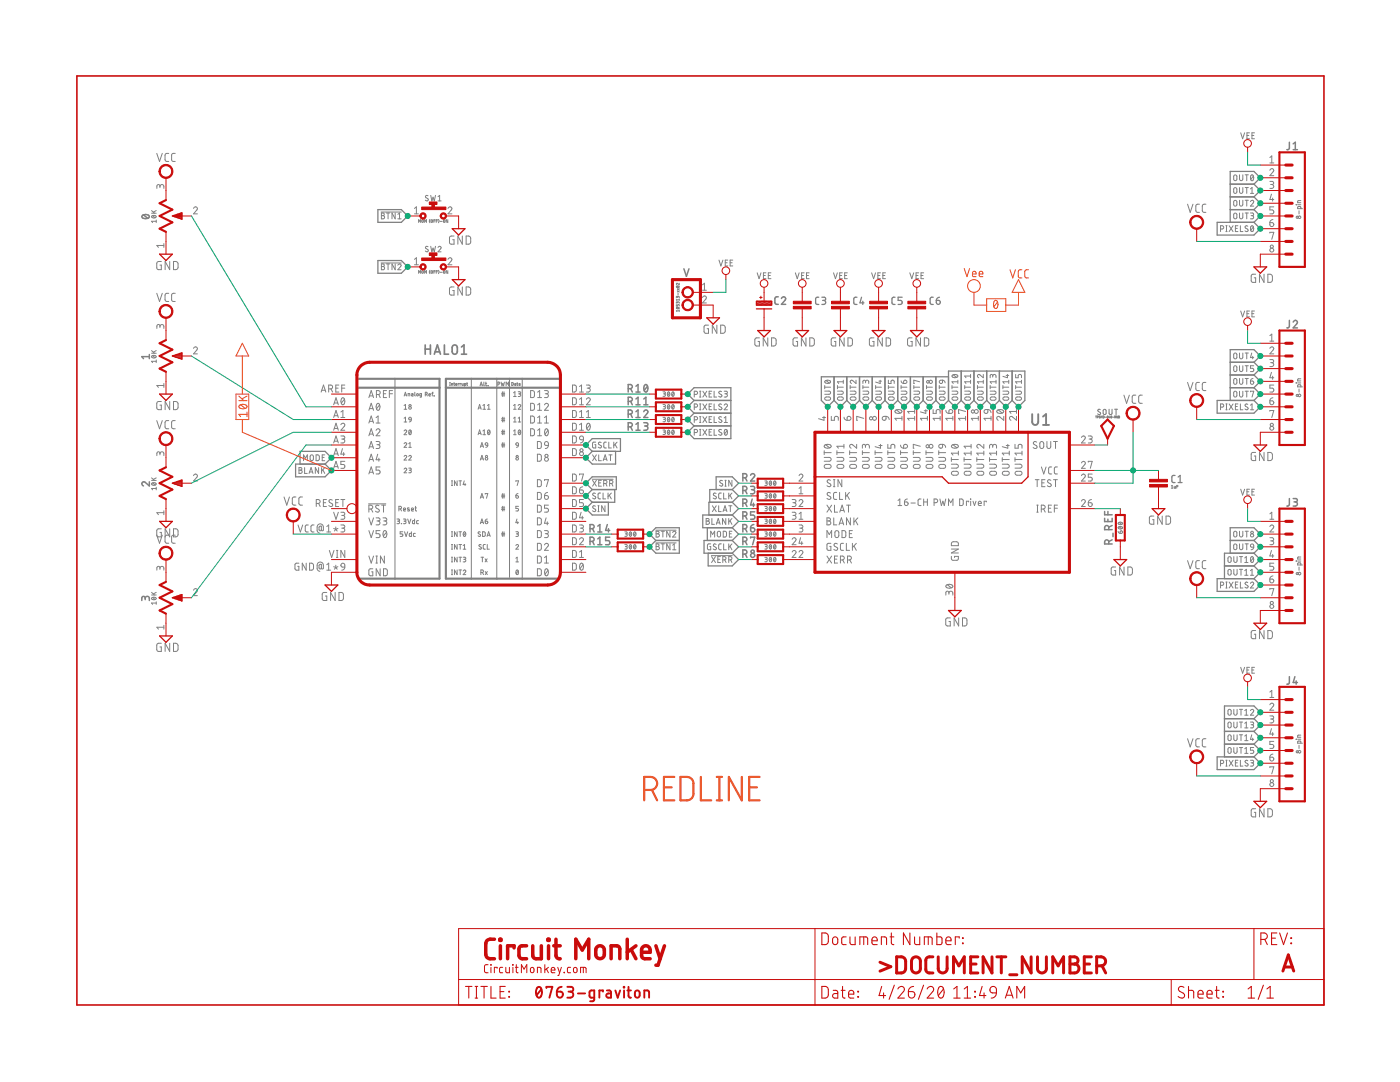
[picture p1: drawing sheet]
<svg xmlns="http://www.w3.org/2000/svg" width="279mm" height="216mm" viewBox="0 0 279 216" stroke-linecap="round" stroke-linejoin="round" font-family="sans-serif">
<g fill="none" stroke="#808080" stroke-width=".2">
<path d="M31.3 30.6l.5 1.6 .6-1.6M31.9 37.2a.39 .39 0 0 1 .4-.4 .39 .39 0 0 1 .4 .4v.4M31.9 37.4v-.4l-.4-.2-.2 .3v.5M33.7 30.6h-.5l-.3 .4 .1 1 .2 .2h.5M35 30.6h-.5l-.3 .4 .1 1 .2 .2h.5M85.4 39.1l-.2-.1-.3 .2 .5 .5v.3l-.2 .1-.3-.2M86 39l.2 1.1 .2-.8 .3 .8 .2-1.1M87.4 39.2l.3-.2v1.1M246.3 37.5l.3-.1 .2 .2v.8l-.2 .2-.4-.2zM246.3 35l.3-.1 .2 .2v.8l-.2 .1-.4-.1zM247.4 40v.8l.2 .3 .4-.1v-1M247.4 37.4v.9l.2 .3 .4-.2v-1"/>
<path d="M247.4 34.9v.8l.2 .3 .4-.1v-1M247.6 26.5l.4 1.2 .4-1.2M248.5 40h.6M248.5 37.4h.6M248.5 34.9h.6M248.8 34.9v1.2M248.8 37.4v1.2M248.8 40v1.1M248.9 27h.3M249.4 26.5h-.5v1.2h.5M249.6 37.7l.3-.3v1.2M249.6 38.6h.6"/>
<path d="M249.7 35l.1-.1a.6 .6 0 0 1 .4 .6 .6 .6 0 0 1-.4 .5l-.2-.5zM249.9 27h.3M250.1 35.2l-.5 .6M250.4 26.5h-.5v1.2h.5M253.4 36.2h.6l.2 .2-.2 .4h-.4M253.4 34a.38 .38 0 0 1 .6-.3 .38 .38 0 0 1 .1 .6l-.7 .8h.8M253.4 31.4l.4-.3v1.4M253.4 32.5h.8M253.7 38.7l-.3 1.1h.8M253.8 36.8a.39 .39 0 0 1 .4 .4 .39 .39 0 0 1-.4 .4h-.4M254 39.5v.6M30.2 42.5h1"/>
<path d="M30.2 42l.6 .5M30.3 43.1a.48 .48 0 0 1 .5-.2 .48 .48 0 0 1 .3 .4 .5 .5 0 0 1-.8-.2zM30.5 43l.5 .5M31.2 44.2h-1l.3 .2M31.2 43.9v.5M31.2 42l-.6 .3M31.3 58.5l.5 1.7 .6-1.7M32.2 52.2h-.5l-.4 .2v1l.2 .4h.7v-.9h-.3M32.7 49h-1.4l.3 .4M32.7 48.6v.8M33.7 58.5l-.5 .1-.3 .3 .1 1 .2 .2 .5 .1M33.9 52.2v1.6l-.9-1.6v1.6"/>
<path d="M34.6 52.2h.6l.3 .3a1.33 1.33 0 0 1-.1 1.2l-.8 .1zM35 58.5l-.5 .1-.3 .3 .1 1 .2 .2 .5 .1M38.6 41.6a.38 .38 0 0 1 .6-.3 .38 .38 0 0 1 .1 .6l-.7 .8h.8M76.1 42.3h4M76.1 52.5h4M76.1 42.5l.5 .1v.3l-.2 .1 .4 .3-.2 .3-.5 .1zM76.1 52.7l.5 .1v.3l-.2 .1 .4 .2-.2 .4h-.5zM76.1 43h.3M76.1 53.2h.3M77.1 42.5h.7M77.1 52.7h.7M77.4 42.5v1.2"/>
<path d="M77.4 52.7v1.1M78.9 42.5v1.2l-.7-1.2v1.2M78.9 52.7v1.1l-.7-1.1v1.1M79.4 52.9a.32 .32 0 0 1 .5-.2 .32 .32 0 0 1 0 .5l-.5 .6h.7M79.4 43.7h.7M79.4 42.8l.3-.3v1.2M82.7 41.6l.4-.3v1.4M82.7 51.8l.4-.4v1.4M82.7 42.7h.8M82.7 52.8h.8M83.5 44.4v-.6l.2 .3 .2-.3v.6M83.5 54.5v-.5l.2 .3 .2-.3v.5"/>
<path d="M84.2 43.9h.3l-.1 .5-.2-.1zM84.2 54.1h.3l-.1 .4h-.2zM84.8 44.4v-.6l.1 .3 .2-.3v.6M84.8 54.5v-.5l.1 .3 .2-.3v.5M85.4 49.2l-.2-.1-.3 .3 .5 .4a.29 .29 0 0 1-.1 .4 .29 .29 0 0 1-.4-.1M85.8 43.8l-.1 .3 .1 .3M85.8 53.9l-.1 .4 .1 .3M86 49.1l.2 1.1 .2-.7 .3 .7 .2-1.1M86 43.9l.2-.1 .1 .2-.1 .4-.2-.1zM86 54.1l.2-.1 .1 .1-.1 .4h-.2zM86.6 44.1h.2M86.6 54.2h.2"/>
<path d="M86.8 43.8h-.2v.6M86.8 54h-.2v.5M87.1 44.1h.2M87.1 54.2h.2M87.3 43.8h-.2v.6M87.3 54h-.2v.5M87.4 49.4a.3 .3 0 0 1 .4-.2 .3 .3 0 0 1 .1 .4l-.5 .6h.6M87.4 40.1h.6M87.5 43.8l.1 .3-.1 .3M87.5 53.9l.1 .4-.1 .3M87.9 44.2h.3M87.9 54.3h.3"/>
<path d="M88.5 43.9h.3l-.1 .5-.2-.1zM88.5 54.1h.3l-.1 .4h-.2zM89.4 43.8v.6l-.4-.6v.6M89.4 54v.5l-.4-.5v.5M89.4 41.6a.38 .38 0 0 1 .5-.3 .38 .38 0 0 1 .2 .6l-.7 .8h.8M89.4 51.8a.38 .38 0 0 1 .5-.4 .38 .38 0 0 1 .2 .6l-.7 .8h.8M90.6 47.1h-.5l-.4 .2v1.1l.2 .3h.7v-.9h-.3M90.6 57.3h-.5l-.4 .2v1l.2 .4h.7v-.9h-.3M92.3 47.1v1.6l-.9-1.6v1.6M92.3 57.3v1.6l-.9-1.6v1.6M93 47.1h.7l.2 .3v1.1l-.2 .2h-.7zM93 57.3h.7l.2 .2v1.1l-.2 .2-.7 .1z"/>
<path d="M135 57.1a.26 .26 0 0 1 .3 0 .26 .26 0 0 1 .2 .2h-.4zM135.1 57.1l.3 .2M135.2 58l.4 .3M135.2 57.6l.4 .2M135.2 59.3l.2-.2 .2 .3M135.2 59.4v-.2l-.1-.1-.1 .3M135.3 58.5v.4M135.6 56.5v.3l-.4-.2a.16 .16 0 0 0-.2 0 .16 .16 0 0 0 .1 .2M135.6 59.7v.3M135.6 59.8h-.6l.1 .2M135.6 58l-.4 .3M135.6 57.6l-.4 .2"/>
<path d="M140.2 59.4a.38 .38 0 0 1 .5-.3 .38 .38 0 0 1 .2 .6l-.7 .8h.8M140.2 56.8l.4-.3v1.4M140.2 57.9h.8M143.5 51.9l.4 1.2 .4-1.2M144.7 52.4h.4M145.2 51.9h-.5v1.2h.5M145.7 52.4h.4M146.2 51.9h-.5v1.2h.5M151.1 54.4l.4 1.2 .4-1.2M152.4 55h.3M152.9 54.4h-.5v1.2h.5M153.3 55h.4"/>
<path d="M153.9 54.4h-.6v1.2h.6M158.7 54.4l.4 1.2 .4-1.2M160 55h.4M160.5 54.4h-.5v1.2h.5M161 55h.4M161.5 54.4h-.5v1.2h.5M166.3 54.4l.4 1.2 .4-1.2M167.6 55h.4M168.1 54.4h-.5v1.2h.5M168.6 55h.4M169.1 54.4h-.5v1.2h.5M173.9 54.4l.4 1.2 .4-1.2"/>
<path d="M175.2 55h.4M175.7 54.4h-.5v1.2h.5M176.2 55h.4M176.7 54.4h-.5v1.2h.5M181.6 54.4l.4 1.2 .4-1.2M182.8 55h.4M183.3 54.4h-.5v1.2h.5M183.8 55h.4M184.3 54.4h-.5v1.2h.5M237 40.7l.5 1.7 .6-1.7M239.4 40.7l-.5 .1-.2 .3v1.1l.2 .2h.5M240.7 40.7l-.6 .2-.2 .2 .1 1.1 .2 .2h.5"/>
<path d="M243.6 45.7l.6-.1v-.4l-.6-.2v1.2M244.6 45h.3M244.6 46.2h.3M244.8 45v1.2M245.3 45l.8 1.2M246.1 45l-.8 1.2M246.3 42.6l.3-.1 .2 .2v.8l-.2 .2-.4-.2zM246.3 40h.3l.2 .2v.8l-.2 .1-.4-.1zM246.5 45.6h.4M247.1 45h-.6v1.2h.6M247.4 42.5v.8l.2 .4 .4-.2v-1M247.5 45v1.2h.6"/>
<path d="M248.5 42.5h.6M248.8 42.5v1.2M249 45.1a.29 .29 0 0 0-.4 0 .29 .29 0 0 0 0 .4l.4 .2a.32 .32 0 0 1-.1 .5 .32 .32 0 0 1-.4-.1M249.6 42.5h.5l.1 .2-.1 .3h-.4M249.6 40.2a.32 .32 0 0 1 .4-.2 .32 .32 0 0 1 .1 .5l-.5 .6h.6M249.7 45.1h.1a.58 .58 0 0 1 .4 .5 .58 .58 0 0 1-.4 .6l-.2-.6zM249.9 43l.2 .2 .1 .2-.2 .2-.4 .1M250.1 45.3l-.5 .7M250.6 54.7h-.5l-.4 .2v1.1l.2 .3h.7v-.9h-.3M252.3 54.7v1.6l-.9-1.6v1.6M253 54.7l.7 .1 .2 .2a1.33 1.33 0 0 1-.1 1.2l-.8 .1zM253.4 44.4h.5a.39 .39 0 0 1 .3 .5 .39 .39 0 0 1-.4 .3 .39 .39 0 0 1-.4-.4z"/>
<path d="M253.4 46.5v-.1h.8l-.4 1.4M254 43.8l-.5 .3-.1 .3M254.2 41.3h-.8v.6h.5a.4 .4 0 0 1 .3 .4 .4 .4 0 0 1-.3 .4h-.5M258.7 40.9h.1M259 40.9h.6M259.2 42.1v.6M259.6 41.6l-.1-.4-.5 .1v.3h.9M259.6 40h-.5l-.1 .2v.2h.6M30.2 70.5h1M30.2 70l.6 .5M30.3 71.1a.49 .49 0 0 1 .5-.2 .49 .49 0 0 1 .3 .4 .5 .5 0 0 1-.5 .1 .5 .5 0 0 1-.3-.3zM30.5 71l.5 .4"/>
<path d="M31.2 71.8v.5M31.2 72.1h-1l.3 .2M31.2 70l-.6 .3M31.9 65.1a.39 .39 0 0 1 .4-.4 .39 .39 0 0 1 .4 .4v.4M31.9 65.4v-.5l-.4-.2-.2 .2v.6M32.7 76.9h-1.4l.3 .4M32.7 76.5v.8M38.6 69.5a.38 .38 0 0 1 .6-.3 .38 .38 0 0 1 .1 .6l-.7 .8h.8M64.1 78.2l.5-1.4 .4 1.4M64.2 77.9h.7M65.6 77.6h.4a.38 .38 0 0 0 .4-.4 .38 .38 0 0 0-.4-.4h-.4v1.4M66.1 77.6l.3 .6"/>
<path d="M67 77.4h.5M67.6 76.8h-.6v1.4h.6M68.2 77.4h.6M68.2 79.5l.2-.1a.83 .83 0 0 1 0 1.4 .88 .88 0 0 1-.2-1.3zM68.7 79.7l-.6 .8M68.8 76.8h-.6v1.4M73.6 79.3l.5-1.4 .4 1.4M73.7 79h.7M75.1 78.7h.4a.39 .39 0 0 0 .4-.4 .39 .39 0 0 0-.4-.4h-.4v1.4M75.6 78.7l.3 .6M76.5 78.6h.5M77.2 77.9h-.7v1.4h.7"/>
<path d="M77.7 78.6h.6M78.3 77.9h-.6v1.4M78.8 75.6v39.9M80.7 79l.2-.7 .3 .7M80.7 78.8h.4M81.4 79v-.5h.3l.1 .5M82.1 78.5l.3 .1v.4h-.2l-.1-.2 .3-.1M82.8 78.3l.1 .7M84.1 79h-.3v-.5h.3v.6l-.3 .1M84.9 78.7l.4-.1v-.2l-.4-.1v.7M85.1 78.7l.2 .3M85.6 78.8h.3v-.2h-.3v.3l.3 .1"/>
<path d="M86.2 78.5h.2M86.4 78.3l-.1 .1v.6M86.6 79h.1M89.7 76.9h.2M89.7 76.3h.2M89.8 76.3v.6M90.1 76.9v-.4l.2 .1v.3M90.6 76.5h.1M90.6 76.3l.1 .6M90.7 76.9h.1M90.9 76.7h.3v-.1h-.2l-.1 .2 .3 .1M91.6 76.6l-.2-.1v.4"/>
<path d="M92 76.6l-.2-.1v.4M92.2 76.5l.1 .4h.2v-.4M92.7 76.9h.2v-.4h-.2v.6M93.1 76.5h.2M93.2 76.3l.1 .6M93.3 76.9h.1M94.1 75.6v39.9M95.8 77l.2-.8 .3 .8M95.9 76.8h.3M96.6 76.2v.7l.1 .1M96.9 76.5h.2M97 76.2v.7l.1 .1"/>
<path d="M97.4 77h.1M99.1 75.6v39.9M99.4 76.6h.3v-.3l-.3-.1v.8M100 76.2l.2 .8 .2-.5 .1 .5 .2-.8M100.1 78.8h.6M100.1 78.5h.6M100.3 78.2v.9M100.6 78.2v.9M101 77v-.8l.2 .4 .3-.4v.8M101.7 75.6v39.6M102.1 76.3l.3 .1v.5h-.3zM102.5 78.4l.3-.2v.9"/>
<path d="M102.5 79.1h.5M102.7 76.5l.2 .1v.3h-.2v-.2h.2M103.1 76.5h.2M103.2 76.3v.5l.1 .1M103.4 78.2l.5 .1-.1 .3h-.3M103.6 76.5l.2 .1v.3h-.2v-.2h.2M103.7 78.6l.2 .3-.5 .2M104.2 75.6v39.9M105.9 77.9l.5 .1 .2 .2v.9l-.2 .2h-.5zM107.3 78.3l.4-.4v1.4M107.3 79.3h.8M108.7 77.9l.6 .1 .1 .2-.1 .3-.5 .1"/>
<path d="M109.1 78.6a.38 .38 0 0 1 .4 .4 .38 .38 0 0 1-.4 .3h-.4M114.3 79.4h.5l.2 .2v.9l-.2 .2-.5 .1zM114.3 76.8l.5 .1 .2 .2v.9l-.2 .2h-.5zM115.7 77.1l.4-.3v1.4M115.7 79.7l.4-.3v1.4M115.7 78.2h.7M117 79.7a.38 .38 0 0 1 .6-.3 .38 .38 0 0 1 .1 .6l-.7 .8h.8M117 76.8l.6 .1 .2 .2-.2 .3h-.4M117.4 77.4a.39 .39 0 0 1 .4 .4 .39 .39 0 0 1-.4 .4h-.4M132.3 78.2h.4l.1 .2-.1 .2h-.3M132.6 78.6l.2 .1v.3l-.5 .1M133.3 78.2a.42 .42 0 0 1 .4 .4 .42 .42 0 0 1-.4 .5l-.1-.5z"/>
<path d="M133.6 78.4l-.4 .5M134.2 78.2a.42 .42 0 0 1 .4 .4 .42 .42 0 0 1-.4 .5l-.2-.5zM134.5 78.4l-.4 .5M135 60.8v.3h.2l.2-.3h.1l.1 .3M135 61.4a.25 .25 0 0 1 .3-.1 .25 .25 0 0 1 .2 .3h-.4zM135.1 61.3l.3 .3M135.2 60.4l.2-.2 .2 .3M135.2 60.3h-.2v.2M135.2 60.3v.2M135.6 62h-.6l.1 .2M135.6 61.8v.4M138.6 78.7l.5-.1v-.4l-.5-.1v1.1"/>
<path d="M139.6 79.2h.3M139.6 78.1h.3M139.7 78.1v1.1M140.3 78.1l.8 1.1M141.1 78.1l-.8 1.1M141.4 64.9h-.7l-.2 .2v1l.2 .4h.7v-.9h-.3M141.5 78.6h.4M142 78.1h-.5v1.1h.5M142.5 78.1v1.1h.5M143.1 64.9v1.6l-.9-1.6v1.6M143.8 64.9h.7l.2 .3a1.33 1.33 0 0 1-.1 1.2l-.8 .1zM144 78.1h-.4l-.2 .2 .5 .4a.29 .29 0 0 1 .1 .5 .29 .29 0 0 1-.5 0l-.1-.1"/>
<path d="M144.5 78.1h.5l.2 .2-.2 .2-.3 .1M144.8 78.6l.3 .1 .1 .3-.2 .2h-.5M151.6 67.4h-.7l-.2 .2-.1 1.1 .3 .3h.7v-.9h-.3M153.2 67.4v1.6l-.9-1.6v1.6M154 67.4l.7 .1a1.33 1.33 0 0 1 .2 1.3l-.3 .2h-.6zM159.2 67.4h-.7l-.2 .2v1.1l.2 .3h.7v-.9h-.3M160.8 67.4v1.6l-.9-1.6v1.6M161.6 67.4l.8 .1a1.33 1.33 0 0 1 .1 1.3l-.3 .2h-.6zM164.6 78l1 .1 .2 .2-.2 .4h-1M164.6 77.3h1.2M164.6 76.9v.7M164.7 79.3l.7-.1 .3 .1 .1 .3-.2 .2-.7 .1-.3-.3z"/>
<path d="M164.7 76a.63 .63 0 0 1 1 .3 .64 .64 0 0 1-1.1-.2zM164.8 75.9l.7 .6M166.8 67.4h-.7l-.2 .2v1.1l.2 .3h.7v-.9h-.3M167.1 78l1 .1 .2 .2-.2 .4h-1M167.1 77.3h1.2M167.1 76.9v.7M167.2 79.3l.8-.1 .2 .1 .1 .3-.2 .2-.7 .1-.3-.3zM168.3 76.2h-1.2l.3 .3M168.3 75.9v.6M168.5 67.4v1.6l-.9-1.6v1.6M169.2 67.4l.6 .1 .3 .2v1.1l-.3 .2h-.6zM169.7 78l1 .1 .1 .2-.1 .4h-1"/>
<path d="M169.7 77.3h1.1M169.7 76.9v.7M169.7 79.3l.8-.1 .3 .1v.3l-.1 .2-.7 .1-.3-.3zM170.8 75.9v.6l-.6-.5a.33 .33 0 0 0-.5 0 .33 .33 0 0 0 .2 .5M172.2 78l1 .1 .2 .2-.2 .4h-1M172.2 77.3h1.2M172.2 76.9v.7M172.3 79.3l.8-.1 .2 .1 .1 .3-.2 .2-.7 .1-.3-.3zM172.7 76.2l.1-.3h.4l.2 .6M172.7 76.4v-.4l-.3-.1-.2 .1v.5M174.4 67.4h-.7l-.2 .2v1.1l.2 .3h.7v-.9h-.3M174.8 78l.9 .1 .2 .2-.2 .4h-.9"/>
<path d="M174.8 77.3h1.1M174.8 76.9v.7M174.8 79.3l.8-.1 .3 .1v.3l-.2 .2-.6 .1-.3-.3zM175.4 76.1h.5M175.7 75.9v.6l-.9-.3M176.1 67.4v1.6l-.9-1.6v1.6M176.8 67.4l.7 .1 .2 .2v1.1l-.2 .2h-.7zM177.3 78l1 .1 .2 .2-.2 .4h-1M177.3 75.9v.6h.5v-.4a.32 .32 0 0 1 .3-.2 .32 .32 0 0 1 .4 .2v.4M177.3 77.3h1.2M177.3 76.9v.7M177.4 79.3l.7-.1 .3 .1 .1 .3-.2 .2-.7 .1-.3-.3z"/>
<path d="M179.8 78l1 .1 .2 .2-.2 .4h-1M179.8 76l.2 .3 .3 .2M179.8 77.3h1.2M179.8 76.9v.7M179.9 79.3l.8-.1 .2 .1 .1 .3-.3 .3h-.6l-.3-.3zM180.4 75.9a.33 .33 0 0 1 .6 .1 .33 .33 0 0 1-.3 .5h-.4zM182 67.4h-.6l-.3 .2v1.1l.3 .3h.6v-.9h-.2M182.4 78l.9 .1 .2 .2-.2 .4h-.9M182.4 77.3h1.1M182.4 76.9v.7M182.4 79.3l.8-.1 .3 .1v.3l-.3 .3h-.5l-.3-.3zM183.5 76.2l-1.1-.3v.6h.1"/>
<path d="M183.7 67.4v1.6l-.9-1.6v1.6M184.5 67.4l.6 .1 .2 .2v1.1l-.2 .2h-.6zM184.9 78l1 .1 .2 .2-.2 .4h-1M184.9 77.3h1.2M184.9 76.9v.7M185 79.3l.8-.1 .2 .1 .1 .3-.3 .3h-.6l-.3-.3zM187.5 78l.9 .1 .2 .2-.2 .4h-.9M187.5 77.3h1.1M187.5 76.9v.7M187.5 79.3l.8-.1 .3 .1v.3l-.3 .3h-.5l-.3-.3zM187.5 76l.6-.1v.3a.33 .33 0 0 1-.4 .3 .33 .33 0 0 1-.2-.5zM188.1 75.9l.4 .2 .1 .3"/>
<path d="M190 78l1 .1 .2 .2-.2 .4h-1M190 77.3h1.2M190 76.9v.7M190.1 79.3l.7-.1 .3 .1 .1 .3-.4 .3h-.5l-.3-.3zM190.1 74.9a.63 .63 0 0 1 1 .2 .64 .64 0 0 1-1.1-.1zM190.2 74.8l.7 .5M191.2 76.2h-1.2l.2 .3M191.2 75.9v.6M192.5 78l1 .1 .2 .2-.2 .4h-1M192.5 77.3h1.2M192.5 76.9v.7M192.6 79.3l.8-.1 .2 .1 .1 .3-.3 .3h-.6l-.3-.3z"/>
<path d="M193.7 74.7v.7M193.7 75.9v.6M193.7 76.2h-1.2l.3 .3M193.7 75h-1.2l.3 .4M195.1 78l.9 .1 .2 .2-.2 .4h-.9M195.1 77.3h1.1M195.1 76.9v.7M195.1 79.3l.8-.1 .3 .1v.3l-.3 .3h-.5l-.3-.3zM196.2 74.7v.7l-.6-.6a.32 .32 0 0 0-.5 .1 .32 .32 0 0 0 .2 .5M196.2 76.2h-1.1l.2 .3M196.2 75.9v.6M197.6 78l1 .1 .2 .2-.2 .4h-1"/>
<path d="M197.6 77.3h1.2M197.6 76.9v.7M197.7 79.3l.8-.1 .2 .1 .1 .3-.3 .3h-.6l-.3-.3zM198.1 75l.3-.3 .2 .1 .2 .6M198.1 75.2v-.3l-.3-.2-.2 .2v.5M198.8 76.2h-1.2l.3 .3M198.8 75.9v.6M200.2 78l.9 .1 .2 .2-.2 .4h-.9M200.2 77.3h1.1M200.2 76.9v.7M200.2 79.3l.8-.1 .3 .1v.3l-.3 .3h-.5l-.3-.3zM200.8 74.9h.5"/>
<path d="M201.1 74.7v.7l-.9-.3M201.3 76.2h-1.1l.2 .3M201.3 75.9v.6M202.7 78l1 .1 .2 .2-.2 .4h-1M202.7 74.7v.7h.5v-.4a.34 .34 0 0 1 .3-.3 .34 .34 0 0 1 .4 .3v.4M202.7 77.3h1.2M202.7 76.9v.7M202.8 79.3l.7-.1 .3 .1 .1 .3-.4 .3h-.5l-.3-.3zM203.9 76.2h-1.2l.2 .3M203.9 75.9v.6M224.3 78.8l.5 1.7 .6-1.7M226.7 78.8l-.5 .1-.2 .3v1l.2 .3h.5"/>
<path d="M228 78.8l-.5 .1-.3 .3 .2 1.2 .6 .1M237 76.3l.5 1.6 .6-1.6M239.4 76.3h-.5l-.2 .4v1l.2 .2h.5M240.7 76.3h-.5l-.3 .4 .1 1 .2 .2h.5M246.3 78.1h.3l.2 .2v.7l-.2 .2-.4-.2zM246.3 75.6l.3-.1 .2 .2v.8l-.2 .2-.4-.2zM246.3 73h.3l.2 .2v.8l-.2 .1-.4-.1zM246.3 70.5l.3-.1 .2 .2v.8l-.2 .2-.4-.2zM247.4 78.1v.8l.2 .3 .4-.2v-.9M247.4 75.5v.9l.2 .3 .4-.2v-1M247.4 73v.8l.2 .3 .4-.1v-1M247.4 70.4v.9l.2 .3 .4-.2v-1"/>
<path d="M247.6 62.1l.4 1.1 .4-1.1M248.5 78.1h.6M248.5 75.5h.6M248.5 73h.6M248.5 70.4h.6M248.8 70.4v1.2M248.8 73v1.1M248.8 75.5v1.2M248.8 78.1v1.1M248.9 62.6h.3M249.4 62.1h-.5v1.1h.5M249.6 76h.3a.32 .32 0 0 1 .3 .4 .32 .32 0 0 1-.3 .3 .32 .32 0 0 1-.3-.3z"/>
<path d="M249.6 78.2v-.1h.6l-.3 1.1M249.8 70.4l-.2 1h.6M249.9 62.6h.3M250 71.1v.5M250.1 75.5l-.4 .2-.1 .3M250.2 73h-.6v.5h.3a.33 .33 0 0 1 .3 .3 .33 .33 0 0 1-.3 .3h-.3M250.4 62.1h-.5v1.1h.5M253.4 71.8h.6l.2 .2-.2 .3-.4 .1M253.4 69.5a.38 .38 0 0 1 .6-.3 .38 .38 0 0 1 .1 .6l-.7 .8h.8M253.4 80h.5a.39 .39 0 0 1 .3 .4 .39 .39 0 0 1-.4 .4 .39 .39 0 0 1-.4-.4zM253.4 67l.4-.3v1.4M253.4 68.1h.8"/>
<path d="M253.7 74.3l-.3 1.1h.8M253.8 72.4a.39 .39 0 0 1 .4 .4 .39 .39 0 0 1-.4 .4h-.4M254 75.1v.6M254 79.4l-.3 .1-.3 .5M254.2 76.8h-.8v.6h.5a.4 .4 0 0 1 .3 .4 .4 .4 0 0 1-.3 .4h-.5M258.7 76.4h.1M259 76.4h.6M259.2 77.6v.6M259.6 77.2l-.1-.4-.5 .1v.3h.9M259.6 75.6h-.5l-.1 .1v.3h.6M30.2 95.9h1M30.2 95.4l.6 .5"/>
<path d="M30.3 96.5a.49 .49 0 0 1 .5-.2 .49 .49 0 0 1 .3 .4 .5 .5 0 0 1-.5 .1 .5 .5 0 0 1-.3-.3zM30.5 96.4l.5 .4M31.2 97.2v.5M31.2 97.5h-1l.3 .2M31.2 95.4l-.6 .3M31.3 83.9l.5 1.7 .6-1.7M31.9 90.5a.39 .39 0 0 1 .4-.4 .39 .39 0 0 1 .4 .4v.4M31.9 90.8v-.5l-.4-.2-.2 .3v.5M32.2 80.1l-.8 .1-.1 .3 .1 1.1 .8 .1v-.9h-.3M33.7 83.9h-.5l-.3 .4 .1 1.1 .7 .2M33.9 80.1v1.6l-.9-1.6v1.6M34.6 80.1l.8 .1a1.33 1.33 0 0 1 .1 1.3l-.3 .2h-.6z"/>
<path d="M35 83.9h-.5l-.3 .4 .1 1 .2 .2 .5 .1M38.6 94.9a.38 .38 0 0 1 .6-.3 .38 .38 0 0 1 .1 .6l-.7 .8h.8M56.7 99.2l.5 1.6 .6-1.6M59.1 99.2h-.5l-.3 .3 .1 1.1 .3 .2h.4M59.7 93.3l.5 .1v.3l-.2 .1 .3 .3-.2 .3-.4 .1zM59.7 93.8h.3M60.4 99.2h-.5l-.3 .3 .1 1.1 .2 .2h.5M60.6 91.9v-1.1l.4 .6 .3-.6v1.1M60.8 93.3v1.2h.5M61.7 94.5l.4-1.2 .4 1.2M61.8 94.2h.6M62 90.8h.3l.2 .3v.5l-.2 .3h-.3l-.1-.3z"/>
<path d="M63.1 90.8h.4l.2 .2v.6l-.2 .3h-.4zM63.6 93.3v1.2l-.7-1.2v1.2M64.2 93.3v1.2M64.3 91.3h.4M64.4 93.7l.4 .8M64.8 90.8h-.5v1.1h.5M64.8 93.3l-.6 .7M65.2 99.7h-.7v1.4h.7M66.3 99.8a.35 .35 0 0 0-.5-.1 .35 .35 0 0 0 0 .6l.5 .2a.35 .35 0 0 1 0 .5 .35 .35 0 0 1-.5 0l-.2-.1M66.6 93.5l.5-1.4 .4 1.4M66.6 90.9l.5-1.4 .4 1.4M66.6 88.4l.5-1.4 .4 1.4"/>
<path d="M66.6 85.9l.5-1.4 .4 1.4M66.6 83.3l.5-1.4 .4 1.4M66.6 80.8l.5-1.4 .4 1.4M66.7 93.1h.7M66.7 90.6h.7M66.7 88h.7M66.7 85.5h.7M66.7 83h.7M66.7 80.4h.7M67.6 99.7h-.6v1.4h.6M68 87h.6l.2 .2-.2 .4h-.4M68 84.8a.39 .39 0 0 1 .6-.3 .39 .39 0 0 1 .1 .6l-.7 .8h.8"/>
<path d="M68 83.3h.8M68 99.7h.8M68 82.2l.4-.3v1.4M68.3 89.5l-.3 1.1h.8M68.4 87.6a.39 .39 0 0 1 .4 .4 .39 .39 0 0 1-.4 .4h-.4M68.4 99.7v1.4M68.6 90.3v.6M68.8 92.1h-.8v.6h.5a.39 .39 0 0 1 .3 .4 .39 .39 0 0 1-.3 .4h-.5M73.6 94.6l.5-1.4 .4 1.4M73.6 92l.5-1.4 .4 1.4M73.6 89.5l.5-1.4 .4 1.4M73.6 87l.5-1.4 .4 1.4"/>
<path d="M73.6 84.4l.5-1.4 .4 1.4M73.6 81.9l.5-1.4 .4 1.4M73.7 91.7h.7M73.7 94.2h.7M73.7 89.2h.7M73.7 86.6h.7M73.7 84.1h.7M73.7 81.5h.7M75.1 88.1h.6l.1 .2-.1 .4h-.5M75.1 85.9a.38 .38 0 0 1 .5-.3 .38 .38 0 0 1 .1 .6l-.6 .8h.7M75.1 84.4h.7M75.1 83.3l.4-.3v1.4"/>
<path d="M75.2 80.6l.1-.1a.67 .67 0 0 1 .6 .5 .67 .67 0 0 1-.2 .7l-.1 .2a.67 .67 0 0 1-.6-.5 .67 .67 0 0 1 .2-.7zM75.4 90.6l-.3 1.1h.7M75.5 88.7a.38 .38 0 0 1 .3 .4 .38 .38 0 0 1-.3 .4h-.4M75.6 91.4v.6M75.8 80.8l-.7 .8M75.8 93.2h-.7v.6h.4a.39 .39 0 0 1 .3 .4 .39 .39 0 0 1-.3 .4h-.4M80.6 86a.26 .26 0 0 1 .4-.2 .26 .26 0 0 1 .1 .4l-.5 .5h.6M80.6 88.5a.26 .26 0 0 1 .4-.2 .26 .26 0 0 1 .1 .5l-.5 .5h.6M80.6 91.1a.26 .26 0 0 1 .4-.2 .26 .26 0 0 1 .1 .4l-.5 .5h.6M80.6 93.6a.26 .26 0 0 1 .4-.2 .26 .26 0 0 1 .1 .4l-.5 .5h.6M80.6 80.9l.3-.2v1M80.6 83.5l.3-.3v1"/>
<path d="M80.6 81.7h.6M80.6 84.2h.6M81.6 91.1a.26 .26 0 0 1 .3-.2 .26 .26 0 0 1 .1 .4l-.4 .5h.5M81.6 93.4l.5 .1v.2l-.4 .1M81.6 89.3h.5M81.6 88.5l.2-.2v1M81.7 83.3h.3l.1 .5-.5-.1zM81.7 85.8a.44 .44 0 0 1 .4 .5 .44 .44 0 0 1-.4 .4l-.1-.4zM81.8 93.8l.2 .1v.4h-.4M82 86l-.4 .5M82.1 83.8l-.1 .3-.3 .1M90.1 95.9h.2"/>
<path d="M90.1 96.9h.2M90.2 95.9v1M91.2 95.9v1l-.5-1v1M91.6 95.9h.5M91.8 95.9v1M92.6 95.9l-.2 .8h.6M92.8 96.5v.4M95.4 86.7l.3-.9 .3 .9M95.4 81.7l.3-1 .3 1M95.5 86.5h.4M95.5 81.4h.4M95.9 99.4l.3-.9 .3 .9"/>
<path d="M95.9 91.8l.3-.9 .3 .9M95.9 89.3l.3-1 .3 1M95.9 99.2h.5M95.9 91.6h.5M95.9 89h.5M96.4 81.7h.5M96.4 86.7h.5M96.4 86l.2-.2v.9M96.4 80.9l.2-.2v1M96.8 98.6v-.1h.5l-.2 .9M96.9 88.4h.4v.5l-.4-.1zM97.3 81.7h.5"/>
<path d="M97.3 80.9l.3-.2v1M97.3 88.9l-.1 .3-.3 .1M97.4 85.8a.44 .44 0 0 1 .4 .5 .44 .44 0 0 1-.4 .4l-.1-.4zM97.8 86l-.5 .5M100.1 98.8h.6M100.1 88.6h.6M100.1 83.9h.6M100.1 99.1h.6M100.1 89h.6M100.1 86.4h.6M100.1 86.1h.6M100.1 83.6h.6"/>
<path d="M100.3 83.2v1M100.3 85.8v.9M100.3 88.3v1M100.3 98.5v.9M100.6 83.2v1M100.6 85.8v.9M100.6 88.3v1M100.6 98.5v.9M102.5 81.7h.5M102.5 84.2h.5M102.5 86.7h.5M102.5 86l.3-.2v.9"/>
<path d="M102.5 80.9l.3-.2v1M102.5 83.5l.3-.3v1M103 98.9h.3a.26 .26 0 0 1 .2 .3 .26 .26 0 0 1-.3 .2 .26 .26 0 0 1-.2-.2zM103 96.1v-.2h.5l-.3 1M103 88.5l.1-.2 .3 .1 .1 .5-.4-.1zM103.4 98.5l-.3 .1-.1 .3M103.4 80.9a.26 .26 0 0 1 .4-.2 .26 .26 0 0 1 0 .4l-.4 .6h.5M103.4 84.2h.5M103.4 83.5l.3-.3v1M103.5 88.9l-.1 .3-.3 .1M103.6 85.8a.44 .44 0 0 1 .3 .5 .44 .44 0 0 1-.3 .4l-.2-.3zM103.9 86l-.4 .5"/>
<path d="M105.9 85.6h.5l.2 .2v.9l-.2 .2-.5 .1zM105.9 83l.5 .1 .2 .2v.9l-.2 .2h-.5zM105.9 80.5h.5l.2 .2v.9l-.2 .3h-.5zM107.3 98.3h.5l.2 .2v.9l-.2 .2-.5 .1zM107.3 95.7l.5 .1 .2 .2v.9l-.2 .2h-.5zM107.3 90.6l.5 .1 .2 .2v.9l-.2 .2h-.5zM107.3 88.1h.5l.2 .2v1l-.2 .2h-.5zM107.3 87h.8M107.3 85.9l.4-.3v1.4M107.3 80.8l.4-.3v1.4M107.3 83.3l.4-.3v1.4M107.3 84.4h.8"/>
<path d="M107.3 81.9h.8M108.7 98.9h.4a.39 .39 0 0 1 .3 .4 .39 .39 0 0 1-.4 .4 .39 .39 0 0 1-.3-.4zM108.7 80.8a.38 .38 0 0 1 .5-.3 .38 .38 0 0 1 .1 .6l-.6 .8h.8M108.7 95.9v-.2h.8l-.4 1.4M108.7 83.3l.4-.3v1.4M108.7 84.4h.8M108.8 88.2l.3-.1 .2 .1 .2 .7-.7-.1zM108.8 85.7l.1-.1a.72 .72 0 0 1 .6 .5 .72 .72 0 0 1-.2 .8h-.1a.67 .67 0 0 1-.6-.4 .67 .67 0 0 1 .2-.7zM109.3 98.3l-.5 .2-.1 .4M109.4 85.9l-.6 .8M109.5 88.9l-.3 .5-.4 .1M114.3 99.7h.5l.2 .2v.9l-.2 .2-.5 .1z"/>
<path d="M114.3 97.1l.5 .1 .2 .2v.9l-.2 .2h-.5zM114.3 94.6h.5l.2 .2v1l-.2 .2h-.5zM114.3 89.5l.5 .1 .2 .2v.9l-.2 .2h-.5zM114.3 87h.5l.2 .2v.9l-.2 .2-.5 .1zM114.3 84.5h.5l.2 .2v.9l-.2 .2-.5 .1zM114.3 81.9h.5l.2 .2v1l-.2 .2h-.5zM115.7 97.8h.4a.39 .39 0 0 1 .3 .4 .39 .39 0 0 1-.4 .3 .39 .39 0 0 1-.3-.4zM115.7 83.3h.7M115.7 94.8v-.2h.7l-.3 1.4M115.7 82.2l.4-.3v1.4M115.7 84.8l.4-.3v1.4M115.7 85.9h.7"/>
<path d="M115.7 80.8h.7M115.8 87.1l.3-.1 .2 .1 .1 .7-.6-.1-.1-.3zM116.3 97.1l-.4 .2-.2 .5M116.4 99.7h-.7v.6h.4a.39 .39 0 0 1 .3 .4 .39 .39 0 0 1-.3 .4h-.4M116.4 87.8l-.2 .5-.4 .1M117 83.3h.8M117 82.2l.4-.3v1.4M117.2 84.5h.1a.69 .69 0 0 1 .5 .6 .69 .69 0 0 1-.5 .7l-.2-.4zM117.7 84.8l-.6 .7M118.2 95.6h4.2M118.3 90.8l.7 1.1M118.3 95.8l.7 1.2"/>
<path d="M118.8 98.5l-.4-.1-.1 .2 .5 .5a.29 .29 0 0 1 0 .4 .29 .29 0 0 1-.4 0l-.1-.1M118.9 88.2l-.6 .1v.9l.1 .2h.5v-.7h-.2M119 90.8l-.7 1.1M119 95.8l-.7 1.2M119.5 90.8v1.1h.5M119.5 96.4h.4M119.9 98.4h-.4l-.1 .2v.8l.5 .1M120 88.3l-.4-.1-.2 .3 .5 .4a.29 .29 0 0 1 0 .4 .29 .29 0 0 1-.4 0l-.1-.1M120 95.8h-.5v1.2h.5M120.4 98.4v1.1h.5M120.4 91.9l.4-1.1 .4 1.1M120.5 96.5l.6-.1v-.5l-.6-.1v1.2"/>
<path d="M120.5 91.6h.6M120.9 96.5l.2 .5M121 88.2h-.4l-.1 .3v.7l.5 .2M121.3 98.4v1.1M121.5 88.2v1.2h.5M121.5 90.8h.7M121.6 98.8l.4 .7M121.7 96.5l.6-.1v-.5l-.6-.1v1.2M121.8 90.8v1.1M122 98.4l-.7 .7M122.1 96.5l.2 .5M122.5 88.2v1.2"/>
<path d="M122.7 88.7l.4 .7M123.1 88.2l-.6 .7M132.3 80.7l.4 .1 .1 .1-.1 .2h-.3M132.3 83.3h.4l.1 .2-.1 .2h-.3M132.3 85.8l.4 .1 .1 .1-.1 .2h-.3M132.6 81.1l.2 .1v.3l-.5 .1M132.6 83.7l.2 .1v.3l-.5 .1M132.6 86.2l.2 .1v.3l-.5 .1M133.3 80.8a.42 .42 0 0 1 .4 .4 .42 .42 0 0 1-.4 .4l-.1-.4zM133.3 83.3a.42 .42 0 0 1 .4 .4 .42 .42 0 0 1-.4 .4l-.1-.4zM133.3 85.9a.42 .42 0 0 1 .4 .4 .42 .42 0 0 1-.4 .4l-.1-.4zM133.6 80.9l-.4 .5"/>
<path d="M133.6 83.5l-.4 .5M133.6 86l-.4 .5M134.2 80.8a.42 .42 0 0 1 .4 .4 .42 .42 0 0 1-.4 .4l-.2-.4zM134.2 83.3a.42 .42 0 0 1 .4 .4 .42 .42 0 0 1-.4 .4l-.2-.4zM134.2 85.9a.42 .42 0 0 1 .4 .4 .42 .42 0 0 1-.4 .4l-.2-.4zM134.5 80.9l-.4 .5M134.5 83.5l-.4 .5M134.5 86l-.4 .5M138.6 86.3l.5-.1v-.4l-.5-.1v1.1M138.6 81.2l.5-.1v-.4l-.5-.1v1.2M138.6 83.8l.5-.1v-.4l-.5-.2v1.2M139.6 85.7h.3"/>
<path d="M139.6 86.8h.3M139.6 80.6h.3M139.6 81.8h.3M139.6 83.1h.3M139.6 84.3h.3M139.7 80.6v1.2M139.7 83.1v1.2M139.7 85.7v1.1M140.3 85.7l.8 1.1M140.3 80.6l.8 1.2M140.3 83.1l.8 1.2M141.1 85.7l-.8 1.1"/>
<path d="M141.1 80.6l-.8 1.2M141.1 83.1l-.8 1.2M141.5 81.1h.4M141.5 83.7h.4M141.5 86.2h.4M142 85.7h-.5v1.1h.5M142 80.6h-.5v1.2h.5M142 83.1h-.5v1.2h.5M142.5 85.7v1.1h.5M142.5 80.6v1.2h.5M142.5 83.1v1.2h.5M142.9 98.5l-.4-.1-.1 .2 .5 .5a.32 .32 0 0 1-.1 .5 .32 .32 0 0 1-.5-.2"/>
<path d="M144 98.4h-.4l-.2 .2v.8l.6 .1M144 85.8l-.4-.1-.2 .2 .5 .5a.29 .29 0 0 1 .1 .4 .29 .29 0 0 1-.5 0l-.1-.1M144 80.7l-.4-.1-.2 .3 .5 .4a.29 .29 0 0 1 .1 .4 .29 .29 0 0 1-.5 0l-.1-.1M144 83.2h-.4l-.2 .2 .5 .4a.29 .29 0 0 1 .1 .5 .29 .29 0 0 1-.5-.1l-.1-.1M144.2 95.9a.3 .3 0 0 0-.5 0 .3 .3 0 0 0 .1 .4l.3 .2a.32 .32 0 0 1 0 .5 .32 .32 0 0 1-.5-.2M144.4 98.4v1.1h.5M144.5 80.9a.32 .32 0 0 1 .5-.3 .32 .32 0 0 1 .1 .5l-.6 .7h.7M144.5 83.4l.3-.3v1.2M144.5 84.3h.7M144.7 85.7h.1a.58 .58 0 0 1 .4 .6 .58 .58 0 0 1-.4 .5l-.3-.5zM144.7 95.8h.2M144.7 97h.2"/>
<path d="M144.8 95.8v1.2M145.1 85.9l-.5 .7M145.4 98.4v1.1M145.7 98.8l.4 .7M146.1 95.8v1.2l-.7-1.2v1.2M146.1 98.4l-.7 .7M152.6 96l.5 .1-.1 .3h-.3M152.6 98.5l.5 .1-.1 .3h-.3M152.9 96.4l.2 .1v.3l-.5 .1M152.9 98.9l.2 .1v.3l-.5 .1M153.6 96a.42 .42 0 0 1 .4 .4 .42 .42 0 0 1-.4 .4l-.1-.4zM153.6 98.6a.42 .42 0 0 1 .4 .4 .42 .42 0 0 1-.4 .4l-.1-.4z"/>
<path d="M153.9 96.2l-.4 .5M153.9 98.7l-.4 .5M154.5 96a.42 .42 0 0 1 .4 .4 .42 .42 0 0 1-.4 .4l-.1-.4zM154.5 98.6a.42 .42 0 0 1 .4 .4 .42 .42 0 0 1-.4 .4l-.1-.4zM154.8 96.2l-.4 .5M154.8 98.7l-.4 .5M158.1 99.7h.5l.3 .2-.2 .4h-.5M159.5 94.9a.38 .38 0 0 1 .5-.3 .38 .38 0 0 1 .1 .6l-.6 .8h.7M159.5 100a.38 .38 0 0 1 .5-.3 .38 .38 0 0 1 .1 .6l-.6 .8h.7M159.5 97.5l.4-.4v1.4M159.5 98.5h.7M164.1 83.3h.7"/>
<path d="M164.4 83.1v.8l-1-.4M164.5 91.3h1a.38 .38 0 0 1 .4 .4 .38 .38 0 0 1-.4 .3h-1M164.5 90.3h1.4M164.5 89.9v.8M164.6 88.8a.79 .79 0 0 1 1.3 .4 .76 .76 0 0 1-.8 .3 .76 .76 0 0 1-.6-.6zM164.6 92.8l.9-.1a.39 .39 0 0 1 .4 .4 .39 .39 0 0 1-.4 .4l-.9-.2-.1-.2zM164.8 88.7l.8 .7M165.7 95.8a.35 .35 0 0 0-.5 0 .35 .35 0 0 0 0 .5l.5 .2a.38 .38 0 0 1-.1 .6 .38 .38 0 0 1-.6-.2M165.7 98.4a.35 .35 0 0 0-.5-.1 .35 .35 0 0 0 0 .5l.5 .3a.38 .38 0 0 1-.1 .6 .38 .38 0 0 1-.6-.2M165.9 83.1v.8h.6v-.5a.4 .4 0 0 1 .4-.3 .4 .4 0 0 1 .4 .3v.5M166.3 97.1h.3M166.3 95.7h.3"/>
<path d="M166.5 95.7v1.4M167 98.3h-.5l-.2 .3 .1 .9 .1 .1 .5 .1M167 91.3h1a.38 .38 0 0 1 .4 .4 .38 .38 0 0 1-.4 .3h-1M167 90.3h1.4M167 89.9v.8M167.1 92.8l.9-.1a.39 .39 0 0 1 .4 .4 .39 .39 0 0 1-.4 .4l-.9-.2-.1-.2zM167.6 98.3v1.4h.6M168 95.7v1.4l-.8-1.4v1.4M168.4 89h-1.4l.3 .4M168.4 88.7v.7M168.4 83.2l.2 .4 .5 .3M168.8 98.3v1.4"/>
<path d="M169.1 98.8l.4 .9M169.1 83.2a.4 .4 0 0 1 .7 .1 .4 .4 0 0 1-.3 .6h-.4zM169.5 98.3l-.7 .8M169.6 91.3h1a.38 .38 0 0 1 .4 .4 .38 .38 0 0 1-.4 .3h-1M169.6 90.3h1.4M169.6 89.9v.8M169.7 92.8l.9-.1a.39 .39 0 0 1 .4 .4 .39 .39 0 0 1-.4 .4l-.9-.2-.1-.2zM171 88.7v.7l-.8-.6a.38 .38 0 0 0-.6 .1 .38 .38 0 0 0 .3 .5M172.1 91.3h1a.38 .38 0 0 1 .4 .4 .38 .38 0 0 1-.4 .3h-1M172.1 90.3h1.4M172.1 89.9v.8M172.2 92.8l.9-.1a.39 .39 0 0 1 .4 .4 .39 .39 0 0 1-.4 .4l-.9-.2-.1-.2z"/>
<path d="M172.4 83.5l-1.4-.4v.8h.1M172.7 89a.39 .39 0 0 1 .4-.3 .39 .39 0 0 1 .4 .3v.4M172.7 89.3v-.5l-.4-.1-.2 .1v.6M174.6 91.3h1a.38 .38 0 0 1 .4 .4 .38 .38 0 0 1-.4 .3h-1M174.6 90.3h1.4M174.6 89.9v.8M174.8 92.8l.8-.1a.39 .39 0 0 1 .4 .4 .39 .39 0 0 1-.4 .4l-.8-.2-.2-.2zM175.4 88.9h.6M175.7 88.7v.7l-1.1-.3M176.2 83.2l.6-.1v.4a.39 .39 0 0 1-.5 .3 .39 .39 0 0 1-.1-.6zM176.8 83.1l.4 .1 .3 .5M177.2 91.3h1a.38 .38 0 0 1 .4 .4 .38 .38 0 0 1-.4 .3h-1"/>
<path d="M177.2 88.7v.7h.6v-.4a.4 .4 0 0 1 .4-.3 .4 .4 0 0 1 .4 .3v.4M177.2 90.3h1.4M177.2 89.9v.8M177.3 92.8l.9-.1a.39 .39 0 0 1 .4 .4 .39 .39 0 0 1-.4 .4l-.9-.2-.1-.2zM178.7 81.9a.79 .79 0 0 1 1.3 .3 .89 .89 0 0 1-1.4-.1zM178.9 81.8l.8 .6M179.2 99.9l.4-.3v1.3M179.7 91.3h1a.38 .38 0 0 1 .4 .4 .38 .38 0 0 1-.4 .3h-1M179.7 88.8l.3 .5 .3 .1M179.7 90.3h1.4M179.7 89.9v.8M179.8 92.8l.9-.1a.39 .39 0 0 1 .4 .4 .39 .39 0 0 1-.4 .4l-.9-.2-.1-.2z"/>
<path d="M180 83.5h-1.4l.3 .4M180 83.1v.8M180.4 88.8a.39 .39 0 0 1 .7 .1 .39 .39 0 0 1-.4 .5h-.4zM181.1 99.6l-.5 .2-.1 .4M182.3 91.3h1a.38 .38 0 0 1 .4 .4 .38 .38 0 0 1-.4 .3h-1M182.3 90.3h1.4M182.3 89.9v.8M182.4 92.8l.9-.1a.39 .39 0 0 1 .4 .4 .39 .39 0 0 1-.4 .4l-.9-.2-.1-.2zM182.5 83.5h-1.4l.3 .4M182.5 81.7v.8M182.5 83.1v.8M182.5 82.1h-1.4l.3 .4"/>
<path d="M183.7 89l-1.4-.3v.7h.1M183.8 99.6h-.4l-.2 .3v.8l.6 .2M184.3 99.6v1.3M184.4 82h.7M184.8 81.7v.8l-1.1-.3M184.8 91.3h1a.38 .38 0 0 1 .4 .4 .38 .38 0 0 1-.4 .3h-1M184.8 90.3h1.4M184.8 89.9v.8M184.9 92.8l.9-.1a.39 .39 0 0 1 .4 .4 .39 .39 0 0 1-.4 .4l-.9-.2-.1-.2zM185.1 83.5h-1.4l.3 .4M185.1 83.1v.8M185.1 99.6v1.3"/>
<path d="M186.2 81.7v.8h.6v-.5a.4 .4 0 0 1 .4-.3 .4 .4 0 0 1 .4 .3v.5M187.3 91.3h1a.38 .38 0 0 1 .4 .4 .38 .38 0 0 1-.4 .3h-1M187.3 90.3h1.4M187.3 89.9v.8M187.5 92.8l.8-.1a.39 .39 0 0 1 .4 .4 .39 .39 0 0 1-.4 .4l-.8-.2-.2-.2zM187.5 88.8l.6-.1v.4a.39 .39 0 0 1-.6 .3 .39 .39 0 0 1 0-.6zM187.6 99.6l.3 1.3 .3-.9 .2 .9 .3-1.3M187.6 83.5h-1.4l.3 .4M187.6 83.1v.8M188.1 88.7l.4 .1 .2 .5M188.8 81.9l.1 .3 .5 .3M189.5 81.8a.39 .39 0 0 1 .6 .1 .39 .39 0 0 1-.3 .6h-.4z"/>
<path d="M189.9 92.6h1a.39 .39 0 0 1 .4 .4 .39 .39 0 0 1-.4 .4h-1M189.9 91.3v.8M189.9 91.7h1.4M190 88.8a.76 .76 0 0 1 1.2 .4 .75 .75 0 0 1-.7 .3 .75 .75 0 0 1-.6-.6zM190 94.1l.9-.1a.39 .39 0 0 1 .4 .4 .39 .39 0 0 1-.4 .4l-.9-.1-.1-.3zM190.2 83.1v.8M190.2 83.5h-1.4l.3 .4M190.2 88.7l.8 .7M191.3 90v.8M191.3 90.4h-1.4l.3 .4M191.5 99.6h.5l.2 .2v.9l-.2 .2h-.5zM192.4 92.6h1a.39 .39 0 0 1 .4 .4 .39 .39 0 0 1-.4 .4h-1"/>
<path d="M192.4 91.7h1.4M192.4 91.3v.8M192.5 94.1l.9-.1a.39 .39 0 0 1 .4 .4 .39 .39 0 0 1-.4 .4l-.9-.1-.1-.3zM192.7 83.5h-1.4l.3 .4M192.7 82.1l-1.4-.4v.8h.2M192.7 83.1v.8M193.7 99.6h.1M193.8 89h-1.4l.3 .4M193.8 90.4h-1.4l.3 .4M193.8 88.7v.7M193.8 90v.8M194.9 92.6h1.1a.39 .39 0 0 1 .3 .4 .39 .39 0 0 1-.3 .4h-1.1"/>
<path d="M194.9 91.7h1.4M194.9 91.3v.8M195.1 94.1l.9-.1a.39 .39 0 0 1 .3 .4 .39 .39 0 0 1-.3 .4l-.9-.1-.2-.3zM195.2 83.5h-1.4l.3 .4M195.2 83.1v.8M196.3 88.7v.7l-.7-.6a.38 .38 0 0 0-.6 .1 .38 .38 0 0 0 .3 .5M196.3 90.4h-1.4l.4 .4M196.3 90v.8M196.5 81.8l.6-.1v.5a.39 .39 0 0 1-.5 .2 .39 .39 0 0 1-.1-.6zM197.1 81.7l.4 .1 .3 .5M197.5 92.6h1a.39 .39 0 0 1 .4 .4 .39 .39 0 0 1-.4 .4h-1M197.5 91.7h1.4"/>
<path d="M197.5 91.3v.8M197.6 94.1l.9-.1a.39 .39 0 0 1 .4 .4 .39 .39 0 0 1-.4 .4l-.9-.1-.1-.3zM197.8 83.5h-1.4l.3 .4M197.8 83.1v.8M198.1 89a.38 .38 0 0 1 .4-.3 .38 .38 0 0 1 .4 .3v.4M198.1 89.3v-.5l-.4-.1-.2 .1v.6M198.9 90.4h-1.4l.3 .4M198.9 90v.8M199 81.9a.76 .76 0 0 1 1.3 .3 .75 .75 0 0 1-.8 .3 .75 .75 0 0 1-.6-.5zM199.2 81.8l.8 .6M200 92.6h1a.39 .39 0 0 1 .4 .4 .39 .39 0 0 1-.4 .4h-1M200 91.7h1.4"/>
<path d="M200 91.3v.8M200.2 94.1l.8-.1a.39 .39 0 0 1 .4 .4 .39 .39 0 0 1-.4 .4l-.8-.1-.2-.3zM200.3 83.1v.8l-.8-.7a.38 .38 0 0 0-.6 .1 .38 .38 0 0 0 .3 .6M200.8 88.9h.6M201.1 88.7v.7l-1.1-.3M201.4 90.4h-1.4l.3 .4M201.4 90v.8M202.6 92.6h1a.39 .39 0 0 1 .4 .4 .39 .39 0 0 1-.4 .4h-1M202.6 88.7v.7h.6v-.4a.39 .39 0 0 1 .4-.3 .39 .39 0 0 1 .4 .3v.4M202.6 91.7h1.4M202.6 91.3v.8M202.7 94.1l.9-.1a.39 .39 0 0 1 .4 .4 .39 .39 0 0 1-.4 .4l-.9-.1-.1-.3z"/>
<path d="M202.9 83.1v.8l-.8-.7a.38 .38 0 0 0-.6 .1 .38 .38 0 0 0 .3 .6M202.9 82.1h-1.4l.3 .4M202.9 81.7v.8M204 90.4h-1.4l.3 .4M204 90v.8M206.6 95.7h.8M206.9 88.2l-.5-.1-.2 .3 .6 .5a.35 .35 0 0 1 .1 .5 .35 .35 0 0 1-.6 0l-.1-.1M207 95.7v1.4M207.6 88.2l.3-.1 .3 .1 .1 .9a.39 .39 0 0 1-.4 .4 .39 .39 0 0 1-.4-.4zM207.8 93.2l.5 1.4 .5-1.4M207.9 96.4h.5M208.6 95.7h-.7v1.4h.7"/>
<path d="M208.9 88.1v1a.38 .38 0 0 0 .4 .4 .38 .38 0 0 0 .4-.4v-1M209.7 95.8a.35 .35 0 0 0-.5 0 .35 .35 0 0 0 0 .5l.4 .2a.32 .32 0 0 1 .2 .5 .32 .32 0 0 1-.5 .1l-.3-.2M209.9 93.2h-.4l-.2 .3v.9l.2 .2h.4M210.2 95.7h.8M210.2 88.1h.8M210.7 88.1v1.4M210.7 95.7v1.4M211 93.2h-.4l-.2 .3v.9l.2 .2h.4M215.8 100a.38 .38 0 0 1 .6-.3 .38 .38 0 0 1 .1 .6l-.7 .8h.8M215.8 87.3a.38 .38 0 0 1 .6-.3 .38 .38 0 0 1 .1 .6l-.7 .8h.8M215.8 92.4a.38 .38 0 0 1 .6-.3 .38 .38 0 0 1 .1 .6l-.7 .8h.8M215.8 94.9a.38 .38 0 0 1 .6-.3 .38 .38 0 0 1 .1 .6l-.7 .8h.8"/>
<path d="M217.2 87h.6l.2 .2-.2 .4h-.4M217.2 92.2v-.1h.8l-.4 1.4M217.6 87.6a.39 .39 0 0 1 .4 .4 .39 .39 0 0 1-.4 .4h-.4M217.8 99.7l-.4 .1-.2 .5M218 94.6h-.8v.6h.5a.39 .39 0 0 1 .3 .4 .39 .39 0 0 1-.3 .4h-.5M218.7 83h.2M218.8 83v.4M219 83.2h.2v-.2h-.2v.4M219.5 83.1h-.1l.1 .3h-.1M219.7 83.4v-.4l.1 .2 .2-.2v.4M220.2 83l.2 .1-.1 .3h-.1zM220.5 83.2h.3"/>
<path d="M221 83l.1 .1v.3l-.2-.2zM221.1 83.1l-.1 .2M221.4 83l-.1 .3h.2M221.4 83.2v.2M221.7 83.1h.1v.3h-.1zM221.9 83.1l-.2 .2M222 83.2h.3M222.5 83.2h.1M222.6 83.2l.1-.1-.2-.1v.4M222.6 83.2l.1 .2M223.1 83v.4l-.3-.4v.4M223.2 83l.2 .1v.3h-.2z"/>
<path d="M233.8 97l.1-.1v.5M233.8 97.4h.3M234.3 97l.1 .4h.2v-.4M234.8 97.1h.3M235.1 96.9h-.3v.5M243.6 81.2l.6-.1v-.2l-.1-.3h-.5v1.2M244.6 80.6h.3M244.6 81.8h.3M244.8 80.6v1.2M245.3 80.6l.8 1.2M246.1 80.6l-.8 1.2M246.5 81.1h.4"/>
<path d="M247.1 80.6h-.6v1.2h.6M247.5 80.6v1.2h.6M247.6 97.6l.4 1.2 .4-1.2M248.9 98.1h.3M249 80.7a.3 .3 0 0 0-.4-.1 .3 .3 0 0 0 0 .5l.4 .2a.29 .29 0 0 1 0 .4 .29 .29 0 0 1-.4 0l-.1-.1M249.4 97.6h-.5v1.2h.5M249.6 80.9l.3-.3v1.2M249.6 81.8h.6M249.9 98.1h.3M250.4 97.6h-.5v1.2h.5M250.6 90.3h-.7l-.2 .2v1l.2 .4h.7v-.9h-.3M252.3 90.3v1.6l-.9-1.6v1.6"/>
<path d="M253 90.3l.8 .1a1.33 1.33 0 0 1 .1 1.2l-.2 .3h-.7zM253.4 82.1v-.2h.8l-.4 1.4M30.2 118.7h1M30.2 118.2l.6 .5M30.3 119.3a.49 .49 0 0 1 .5-.2 .49 .49 0 0 1 .3 .4 .5 .5 0 0 1-.8-.2zM30.5 119.2l.5 .4M31.2 118.2l-.6 .3M31.3 106.8l.5 1.6 .6-1.6M31.9 106.2h.3v.9h-.7l-.2-.3M31.9 113.4a.39 .39 0 0 1 .4-.4 .39 .39 0 0 1 .4 .4v.4M31.9 113.6v-.4l-.4-.2-.2 .3v.5M32.2 105.5l-.8 .1-.1 1.2"/>
<path d="M32.7 101.9v.8M32.7 102.3h-1.4l.3 .4M33.7 106.8h-.5l-.3 .3 .1 1.1 .2 .2h.5M33.9 105.5v1.6l-.9-1.6v1.6M34.6 105.5h.6l.3 .3v.9l-.3 .4h-.6zM35 106.8h-.5l-.3 .3 .1 1.1 .2 .2h.5M38.6 117.8a.38 .38 0 0 1 .6-.3 .38 .38 0 0 1 .1 .6l-.7 .8h.8M59.5 104.8l.4 1.4 .5-1.4M59.6 112.4h-.5l-.2 .2v.9l.2 .2 .5 .1v-.8h-.2M61.1 112.4v1.4l-.8-1.4v1.4M61.5 104.8h-.4l-.2 .3v.9l.2 .1 .4 .1M61.8 112.4h.5l.2 .2 .1 .8-.3 .3-.5 .1z"/>
<path d="M62.7 104.8h-.4l-.2 .3v.9l.2 .1 .4 .1M63.1 100.5h.4a.39 .39 0 0 0 .4-.4 .39 .39 0 0 0-.4-.4h-.4v1.4M63.6 100.5l.3 .6M64.1 113.3l-.1 .2-.3-.1v-.6l.1-.2h.3l.1 .9 .3-.2a1.03 1.03 0 0 0-.2-1l-.6-.1-.4 .4v1l.5 .4M64.1 105.7l-.1 .2-.3-.1v-.6l.1-.2h.3l.1 .9 .3-.2a1.09 1.09 0 0 0-.2-1.1l-.4-.1-.4 .1a1.26 1.26 0 0 0-.2 1.4l.5 .4M64.5 100.3h.5M65.2 118.2h-.7l-.2 .2v1.2l.2 .2h.7v-.9h-.3M65.2 106.2h.8M65.2 113.8h.8M65.2 112.7l.4-.3v1.4M65.2 105.1l.4-.3v1.4M65.7 109.8l.5 1.4 .5-1.4"/>
<path d="M66.6 113.1l.4 .1M66.6 105.5l.4 .1M66.6 102.2l.5 1.4 .4-1.4M66.9 118.2v1.6l-.9-1.6v1.6M67 100.3h.5M67 105.2v.4M67 112.8v.4M67 113.2l.3 .4M67 113.2l-.3 .4M67 105.6l.3 .4M67 105.6l-.3 .4M67.1 111.2h.3"/>
<path d="M67.1 109.8h.3M67.3 109.8v1.4M67.4 113.1l-.4 .1M67.4 105.5l-.4 .1M67.6 118.2h.7l.2 .3v1l-.2 .3h-.7zM68 104.8h.6l.2 .2-.2 .3-.4 .1M68 102.2l.6 .1 .2 .2-.2 .3h-.4M68.2 112.5l.2-.1 .3 .1 .1 .7-.7-.1-.1-.3zM68.4 105.4a.38 .38 0 0 1 .4 .4 .38 .38 0 0 1-.4 .4h-.4M68.4 102.8a.38 .38 0 0 1 .4 .4 .38 .38 0 0 1-.4 .4h-.4M68.8 113.2l-.2 .5-.4 .1M68.8 109.8v1.4l-.8-1.4v1.4"/>
<path d="M73.6 100.5h3.4M73.6 101.6h.4a.39 .39 0 0 0 .4-.4 .39 .39 0 0 0-.4-.4h-.4v1.4M73.6 111l.5 1.4 .4-1.4M73.6 105.9l.5 1.4 .4-1.4M73.6 103.3l.5 1.4 .4-1.4M74.1 101.6l.3 .6M74.4 113.5h-.6l-.2 .2v.9l.2 .3h.6v-.8h-.2M75 112.4h.3M75 111h.3M75.1 103.3l.6 .1 .1 .2-.1 .3h-.5M75.2 111v1.4M75.5 103.9a.39 .39 0 0 1 .3 .4 .39 .39 0 0 1-.3 .4h-.4"/>
<path d="M75.6 100.9l-.4-.1-.2 .3 .1 .3 .4 .2a.32 .32 0 0 1 .2 .5 .32 .32 0 0 1-.5 .1l-.3-.2M75.8 105.9h-.7v.6h.4a.4 .4 0 0 1 .3 .4 .4 .4 0 0 1-.3 .4h-.4M75.9 113.5v1.4l-.8-1.4v1.4M76.2 100.8h.7M76.4 103.3l.6 .1 .2 .2-.2 .3h-.4M76.5 113.5h.6l.2 .2v1l-.2 .2h-.6zM76.5 100.8v1.4M76.6 106l.2-.1a.81 .81 0 0 1 0 1.4 .88 .88 0 0 1-.2-1.3zM76.7 111v1.4l-.8-1.4v1.4M76.8 103.9a.39 .39 0 0 1 .4 .4 .39 .39 0 0 1-.4 .4h-.4M77.1 106.2l-.6 .8M79.2 103.6h.5l.1 .2-.1 .1-.4 .1"/>
<path d="M79.5 104l.2 .1v.3l-.5 .1M79.6 101.6l.5-.1v-.3l-.1-.2h-.4v1M79.9 101.6l.2 .4M80.1 104.5h.1M80.2 104.5h.1M80.4 106.1h-.5v.4l.4 .1 .1 .1-.1 .3h-.4M80.5 101.7h.4l-.1-.3-.3 .1v.3l.4 .2M80.5 103.6l.5 .1v.2l-.4 .1M80.7 106.1l.3 .9 .4-.9M80.8 104l.2 .1v.3l-.5 .1M81.4 103.6l.3 .9 .3-.9M81.7 101.4l-.4 .1 .4 .3v.1h-.4"/>
<path d="M82.1 101.7h.4l-.1-.3-.3 .1v.3l.4 .2M82.1 106.1v.9h-.3l-.1-.5 .4-.1M82.7 103.6v.9h-.3l-.1-.6h.4M82.8 101.3h.3M82.9 106.4l-.4 .2v.4h.4M82.9 101v.8l.2 .2M83.5 103.9l-.4 .1 .1 .4 .3 .1M90.1 107h.2M90.1 106.1h.2M90.1 109.6h.2M90.1 108.6h.2M90.1 112.1h.2"/>
<path d="M90.1 111.2h.2M90.1 113.7h.2M90.1 114.7h.2M90.2 106.1v.9M90.2 108.6v1M90.2 111.2v.9M90.2 113.7v1M91.2 106.1v.9l-.5-.9v.9M91.2 108.6v1l-.5-1v1M91.2 111.2v.9l-.5-.9v.9M91.2 113.7v1l-.5-1v1M91.6 106.1h.5"/>
<path d="M91.6 108.6h.5M91.6 111.2h.5M91.6 113.7h.5M91.8 106.1v.9M91.8 108.6v1M91.8 111.2v.9M91.8 113.7v1M92.4 113.9a.26 .26 0 0 1 .4-.2 .26 .26 0 0 1 .1 .5l-.5 .5h.6M92.4 111.2l.5 .1v.2l-.4 .1M92.4 109.6h.6M92.4 108.9l.3-.3v1M92.6 106.2a.44 .44 0 0 1 .4 .4 .44 .44 0 0 1-.4 .4l-.2-.4z"/>
<path d="M92.7 111.6l.3 .3-.2 .2h-.4M92.9 106.3l-.4 .5M95.9 106.2l-.4-.1-.1 .2 .5 .4v.2l-.2 .1-.3-.1M95.9 104.5l.3-.9 .3 .9M95.9 104.3h.5M96 114.2h.4v-.4l-.4-.1v1M96 111.2h.5M96 108.7h-.3l-.1 .2 .5 .4v.2l-.2 .1-.3-.1M96.3 111.2v.9M96.3 114.2l.2 .5M96.3 106.1l.5 .2v.5l-.1 .2h-.4zM96.8 111.5l.4 .6"/>
<path d="M96.8 104h.5v.2M96.8 104l.1 .5h.4v-.3M96.8 114l.5 .7M96.9 108.6l-.4 .1-.1 .2 .1 .6 .4 .1M97.2 107l.3-.9 .3 .9M97.2 111.5l-.4 .6M97.2 108.6v1h.5M97.3 103.6l-.3 .1-.2 .3M97.3 114l-.5 .7M97.3 106.8h.4M97.3 104.2h.1M100.1 106.4h.6"/>
<path d="M100.1 101.7h.6M100.1 101.3h.6M100.1 106.7h.6M100.3 101v1M100.3 106.1v.9M100.6 101v1M100.6 106.1v.9M103 108.9a.26 .26 0 0 1 .3-.2 .26 .26 0 0 1 .1 .4l-.4 .5h.5M103 106.1h.4l.1 .2-.1 .2h-.3M103 112.1h.5M103 111.4l.2-.2v.9M103.1 113.8a.44 .44 0 0 1 .4 .4 .44 .44 0 0 1-.4 .4l-.1-.4z"/>
<path d="M103.2 103.6l-.2 .7h.5M103.2 106.5l.2 .1v.4h-.4M103.3 104.1v.4M103.4 113.9l-.4 .5M103.5 101h-.5v.5h.4l.1 .2-.1 .2-.4 .1M107.3 113.5h.5l.2 .2v1l-.2 .2h-.5zM107.3 111h.5l.2 .2v.9l-.2 .2-.5 .1zM107.3 108.4h.5l.2 .2v1l-.2 .2h-.5zM107.3 105.9h.5l.2 .2v.9l-.2 .3h-.5zM107.3 103.3l.5 .1 .2 .2v.9l-.2 .2h-.5zM107.3 100.8h.5l.2 .2v1l-.2 .2h-.5zM108.7 108.7a.38 .38 0 0 1 .5-.3 .38 .38 0 0 1 .1 .6l-.6 .8h.8"/>
<path d="M108.7 105.9h.6l.1 .2-.1 .4h-.5M108.7 112.4h.8M108.7 111.3l.4-.3v1.4M108.8 113.6l.3-.1a.81 .81 0 0 1 0 1.4 .93 .93 0 0 1-.3-1.3zM109 103.3l-.3 1.1h.8M109.1 106.5a.39 .39 0 0 1 .4 .4 .39 .39 0 0 1-.4 .4h-.4M109.2 104.1v.6M109.4 113.8l-.6 .8M109.5 100.8h-.8v.6h.4a.4 .4 0 0 1 .4 .4 .4 .4 0 0 1-.4 .4h-.4M114.3 112.4h.5l.2 .2v.9l-.2 .2-.5 .1zM114.3 109.8l.5 .1 .2 .2v.9l-.2 .2h-.5zM114.3 107.3h.5l.2 .2v1l-.2 .2h-.5z"/>
<path d="M114.3 104.8h.5l.2 .2v.9l-.2 .2-.5 .1zM114.3 102.2l.5 .1 .2 .2v.9l-.2 .2h-.5zM115.7 107.6a.39 .39 0 0 1 .5-.3 .39 .39 0 0 1 .1 .6l-.6 .8h.7M115.7 104.8h.6l.1 .2-.1 .3-.5 .1M115.7 111.2h.7M115.7 110.2l.4-.4v1.4M115.8 112.5l.3-.1a.83 .83 0 0 1 0 1.4 .87 .87 0 0 1-.3-1.3zM116 102.2l-.3 1.1h.7M116.1 105.4a.38 .38 0 0 1 .3 .4 .38 .38 0 0 1-.3 .4h-.4M116.2 103v.6M116.4 112.7l-.7 .8M118.8 101l-.4-.1-.1 .3 .5 .4a.29 .29 0 0 1 0 .4 .29 .29 0 0 1-.4 0l-.1-.1"/>
<path d="M119.3 102.1h.3M119.3 100.9h.3M119.4 100.9v1.2M120.7 100.9v1.2l-.6-1.2v1.2M124.7 106.1l.4 .1 .1 .1-.1 .2h-.3M124.7 108.7h.4l.1 .2-.1 .1-.3 .1M124.9 106.5l.2 .1v.3l-.4 .1M124.9 109.1l.2 .1v.3l-.4 .1M125.7 106.2a.4 .4 0 0 1 .4 .4 .4 .4 0 0 1-.4 .4l-.1-.4zM125.7 108.7a.4 .4 0 0 1 .4 .4 .4 .4 0 0 1-.4 .4l-.1-.4zM126 106.3l-.4 .5M126 108.9l-.4 .5"/>
<path d="M126.6 106.2a.4 .4 0 0 1 .3 .4 .4 .4 0 0 1-.3 .4l-.2-.4zM126.6 108.7a.4 .4 0 0 1 .3 .4 .4 .4 0 0 1-.3 .4l-.2-.4zM126.9 106.3l-.4 .5M126.9 108.9l-.4 .5M130.9 108.3h4M130.9 105.8h4M130.9 108.5h.4l.2 .2-.2 .4 .3 .2-.2 .4h-.5zM130.9 106h.5l.1 .2-.2 .3 .3 .3-.2 .3-.5 .1zM130.9 106.5h.4M130.9 109.1h.4M132 108.5h.6M132 106h.6"/>
<path d="M132.3 106v1.2M132.3 108.5v1.2M133.7 106v1.2l-.6-1.2v1.2M133.7 108.5v1.2l-.6-1.2v1.2M134.2 106.3a.32 .32 0 0 1 .5-.3 .32 .32 0 0 1 .1 .5l-.6 .7h.7M134.2 109.7h.7M134.2 108.8l.4-.3v1.2M140.9 103.5h.5l.1 .2-.2 .3 .3 .2-.2 .4h-.5zM140.9 104h.4M141.8 108.5l-.6 .2v.7l.2 .3h.4v-.6h-.2M141.8 107.2v-1.2l.4 .6 .4-.6v1.2M142 110.9h4.1"/>
<path d="M142 111.1l.8 1.1M142.1 103.5v1.1h.5M142.2 100.9l.7 1.2M142.8 111.1l-.8 1.1M142.9 108.6l-.4-.1-.1 .3 .5 .4a.32 .32 0 0 1-.1 .5 .32 .32 0 0 1-.5-.2M142.9 100.9l-.7 1.2M143 104.6l.3-1.1 .4 1.1M143 104.3h.6M143.3 111.6h.3M143.3 106.1l.3-.1 .2 .2v.8l-.2 .1h-.3l-.1-.3zM143.4 100.9v1.2h.5M143.8 111.1h-.5v1.1h.5"/>
<path d="M144 108.5l-.4 .1-.2 .2v.7l.6 .2M144.3 111.7h.4l.2-.2-.1-.3-.5-.1v1.1M144.3 102.1l.4-1.2 .4 1.2M144.3 106h.5l.2 .2v.8l-.2 .1-.5 .1zM144.4 101.8h.6M144.4 108.5v1.2h.5M144.6 111.7l.3 .5M144.8 103.5v1.1l-.6-1.1v1.1M145.4 111.7h.5l.2-.2-.1-.3-.6-.1v1.1M145.4 103.5v1.1M145.4 108.5v1.2M145.4 100.9h.7"/>
<path d="M145.6 106.5h.3M145.7 109l.4 .7M145.7 103.9l.4 .7M145.8 100.9v1.2M145.8 111.7l.3 .5M146.1 108.5l-.7 .7M146.1 106h-.5v1.2h.5M146.1 103.5l-.7 .7M152.6 101l.5 .2-.1 .2-.3 .1M152.6 103.6l.5 .1-.1 .3h-.3M152.6 106.1l.5 .1-.1 .3h-.3M152.6 108.7l.5 .1-.1 .2-.3 .1"/>
<path d="M152.6 111.2l.5 .1-.1 .3h-.3M152.9 101.5h.2v.4h-.5M152.9 104l.2 .1v.3l-.5 .1M152.9 106.5l.2 .1v.3l-.5 .1M152.9 109.1l.2 .1v.3l-.5 .1M152.9 111.6l.2 .1v.3l-.5 .1M153.6 101.1a.42 .42 0 0 1 .4 .4 .42 .42 0 0 1-.4 .4l-.1-.4zM153.6 103.6a.42 .42 0 0 1 .4 .4 .42 .42 0 0 1-.4 .5l-.1-.5zM153.6 106.2a.41 .41 0 0 1 .4 .4 .41 .41 0 0 1-.4 .4l-.1-.4zM153.6 108.7a.41 .41 0 0 1 .4 .4 .41 .41 0 0 1-.4 .4l-.1-.4zM153.6 111.3a.41 .41 0 0 1 .4 .4 .41 .41 0 0 1-.4 .4l-.1-.4zM153.9 101.2l-.4 .5"/>
<path d="M153.9 103.8l-.4 .5M153.9 106.3l-.4 .5M153.9 108.9l-.4 .5M153.9 111.4l-.4 .5M154.5 101.1a.42 .42 0 0 1 .4 .4 .42 .42 0 0 1-.4 .4l-.1-.4zM154.5 103.6a.42 .42 0 0 1 .4 .4 .42 .42 0 0 1-.4 .5l-.1-.5zM154.5 106.2a.41 .41 0 0 1 .4 .4 .41 .41 0 0 1-.4 .4l-.1-.4zM154.5 108.7a.41 .41 0 0 1 .4 .4 .41 .41 0 0 1-.4 .4l-.1-.4zM154.5 111.3a.41 .41 0 0 1 .4 .4 .41 .41 0 0 1-.4 .4l-.1-.4zM154.8 101.2l-.4 .5M154.8 103.8l-.4 .5M154.8 106.3l-.4 .5"/>
<path d="M154.8 108.9l-.4 .5M154.8 111.4l-.4 .5M158.1 102.2h.5l.3 .3-.2 .3h-.5M158.1 110.2a.38 .38 0 0 1 .5-.3 .38 .38 0 0 1 .1 .6l-.6 .7h.8M158.1 107.6a.38 .38 0 0 1 .5-.3 .38 .38 0 0 1 .1 .6l-.6 .8h.8M158.5 102.8a.38 .38 0 0 1 .4 .4 .38 .38 0 0 1-.4 .4h-.4M158.5 100.3a.38 .38 0 0 1 .4 .4 .38 .38 0 0 1-.4 .4h-.4M159.5 110.2a.38 .38 0 0 1 .5-.3 .38 .38 0 0 1 .1 .6l-.6 .7h.7M159.5 104.8h.4l.3 .2-.1 .3-.5 .1M159.5 103.6h.7M159.5 102.5l.4-.3v1.4M159.8 107.3l-.3 1.1h.7"/>
<path d="M159.9 105.4a.38 .38 0 0 1 .3 .4 .38 .38 0 0 1-.3 .4h-.4M160 108.1v.6M165 103.3l.7 .2v.3l-.3 .1a.39 .39 0 0 1 .4 .4 .39 .39 0 0 1-.4 .4h-.4zM165 103.9h.4M165 107.3v-1.4l.5 .8 .5-.8v1.4M165 100.8l1 1.4M165 111l1 1.4M165.8 108.4h-.6l-.1 .2-.1 .9 .2 .3h.6v-.8h-.2M166 100.8l-1 1.4M166 111l-1 1.4M166.4 103.3v1.4h.6M166.5 111.6h.5"/>
<path d="M166.5 100.8v1.4h.7M166.7 106l.3-.1 .3 .1 .1 .9a.39 .39 0 0 1-.4 .4 .39 .39 0 0 1-.4-.4zM167.1 108.5l-.2-.1a.33 .33 0 0 0-.4 .2 .33 .33 0 0 0 .1 .4l.4 .2a.35 .35 0 0 1 .1 .6 .35 .35 0 0 1-.6-.1l-.1-.1M167.2 111h-.7v1.4h.7M167.4 104.7l.5-1.4 .5 1.4M167.6 104.4h.7M167.6 102.2l.5-1.4 .4 1.4M167.7 101.9h.7M167.7 111.7h.4a.39 .39 0 0 0 .4-.4 .39 .39 0 0 0-.4-.3h-.4v1.4M168 105.9h.6l.2 .2v.9l-.2 .3h-.6zM168.2 111.7l.3 .7M168.3 108.4h-.4l-.2 .3v.9l.2 .2h.4"/>
<path d="M168.9 108.4v1.4h.6M169 100.8h.7M169.1 111.7h.4a.39 .39 0 0 0 .4-.4 .39 .39 0 0 0-.4-.3h-.4v1.4M169.3 100.8v1.4M169.5 106.5h.5M169.6 111.7l.3 .7M169.7 103.3v1.4l-.8-1.4v1.4M170.1 108.4v1.4M170.1 105.9h-.6v1.4h.6M170.4 103.3v1.4M170.4 109l.5 .8M170.7 103.9l.5 .8"/>
<path d="M170.9 108.4l-.8 .9M171.2 103.3l-.8 .9M179.2 100.9h.8M180.5 100.2h.4a.36 .36 0 0 1 .3 .4 .36 .36 0 0 1-.3 .3 .36 .36 0 0 1-.4-.4zM181.8 100.4h.9M184.3 100.2h.8M186.4 100.3h.4a.37 .37 0 0 0 .3-.4 .37 .37 0 0 0-.3-.3h-.4v1.3M188.8 116.8a.88 .88 0 0 1 1.4 .2 .83 .83 0 0 1-1.4 0zM189.1 116.7l.7 .6M189.3 100.9v-1.3l.4 .7 .5-.7v1.3M189.4 118.3a.39 .39 0 0 1 .4-.3 .39 .39 0 0 1 .4 .3v.4M189.4 118.6v-.5l-.4-.1-.2 .1v.6"/>
<path d="M189.9 111v.5l.2 .3h.9l.2-.2 .1-.6h-.8v.3M189.9 109.6h1.4l-1.4 .7h1.4M190 108.2l1-.1 .2 .2 .1 .6h-1.4zM193.3 100.2v-.2h-.4v.9M193.7 100v.9M194.2 100l.3 .9 .3-.9M195.2 100.5h.6a.31 .31 0 0 0-.2-.5 .31 .31 0 0 0-.4 .3l.2 .6h.4M196.8 100.2v-.2h-.4v.9M206.9 100.8h.3M206.9 102.2h.3M207.1 100.8v1.4M207.8 101.6h.4a.39 .39 0 0 0 .4-.4 .39 .39 0 0 0-.4-.4h-.4v1.4"/>
<path d="M208.3 101.6l.3 .6M209.2 101.4h.5M209.8 100.8h-.6v1.4h.6M210.4 101.4h.6M211 100.8h-.6v1.4M217.2 100.3h.5a.39 .39 0 0 1 .3 .4 .39 .39 0 0 1-.4 .4 .39 .39 0 0 1-.4-.4zM222.7 113.1l-.7 .1-.2 .1v1.1l.2 .3h.7v-.8h-.3M223.1 106l.2 .3 .2 .1M223.2 105.2a.47 .47 0 0 1 .5-.2 .47 .47 0 0 1 .3 .4 .46 .46 0 0 1-.5 .2 .46 .46 0 0 1-.3-.4zM223.2 104.3a.47 .47 0 0 1 .5-.1 .47 .47 0 0 1 .3 .3 .46 .46 0 0 1-.5 .2 .46 .46 0 0 1-.3-.4zM223.4 105.1l.4 .4M223.4 104.2l.4 .4"/>
<path d="M223.6 106a.26 .26 0 0 1 .4 0 .26 .26 0 0 1-.2 .4h-.3zM224.3 113.1v1.6l-.9-1.6v1.6M225.1 113.1l.6 .1 .3 .2v.9l-.3 .4h-.6zM230.3 103h-.7l-.2 .2v1l.2 .4h.7v-.9h-.3M231.9 103v1.6l-.9-1.6v1.6M232.7 103h.6l.3 .3v.8l-.3 .5h-.6zM237 111.9l.5 1.6 .6-1.6M239.4 111.9h-.5l-.2 .3v1.1l.2 .2h.5M240.7 111.9h-.5l-.3 .3 .1 1.1 .2 .2h.5M243.6 116.8h.5l.1-.3v-.2l-.6-.2v1.2M244.6 116.1h.3M244.6 117.3h.3"/>
<path d="M244.8 116.1v1.2M245.2 113.7l.2-.1 .3 .2v.8l-.3 .2-.3-.2zM245.2 111.1h.2l.3 .2v.8l-.3 .1-.3-.1zM245.3 116.1l.8 1.2M246.1 116.1l-.8 1.2M246.2 113.6v.8l.3 .4 .3-.2 .1-1M246.2 111.1v.8l.3 .3 .3-.1 .1-1M246.3 108.6l.3-.1 .2 .2v.8l-.2 .2-.4-.2zM246.3 106.1l.3-.1 .2 .2v.8l-.2 .1-.4-.1zM246.5 116.7h.4M247.1 116.1h-.6v1.2h.6M247.4 113.6h.6"/>
<path d="M247.4 111.1h.6M247.4 108.5v.9l.2 .3 .4-.2v-1M247.4 106v.8l.2 .3 .4-.1v-1M247.5 116.1v1.2h.6M247.7 111.1v1.1M247.7 113.6v1.2M248.4 111.3l.3-.2v1.1M248.4 113.9l.3-.3v1.2M248.4 114.8h.7M248.4 112.2h.7M248.5 108.5h.6M248.5 106h.6"/>
<path d="M248.8 106v1.2M248.8 108.5v1.2M249 116.2h-.4l-.1 .2 .5 .4a.29 .29 0 0 1 0 .5 .29 .29 0 0 1-.4-.1h-.1M249.6 116.4a.32 .32 0 0 1 .4-.2 .32 .32 0 0 1 .1 .5l-.5 .6h.6M249.6 113.9l.3-.3v1.2M249.6 114.8h.6M249.6 108.7l.2-.2 .3 .1 .1 .6-.6-.1zM249.7 111.1h.1a.6 .6 0 0 1 .4 .6 .6 .6 0 0 1-.4 .5l-.2-.5zM250.1 111.3l-.5 .7M250.2 109.2l-.1 .3-.4 .2M253.4 107.3h.5l.3 .2-.2 .4h-.4M253.4 105.1a.38 .38 0 0 1 .6-.3 .38 .38 0 0 1 .1 .6l-.7 .8h.8"/>
<path d="M253.4 115.5h.5a.39 .39 0 0 1 .3 .5 .39 .39 0 0 1-.4 .3 .39 .39 0 0 1-.4-.4zM253.4 103.6h.8M253.4 102.5l.4-.3v1.4M253.4 117.6v-.1h.8l-.4 1.4M253.7 109.8l-.3 1.1h.8M253.8 107.9a.38 .38 0 0 1 .4 .4 .38 .38 0 0 1-.4 .4h-.4M254 110.6v.6M254 114.9l-.5 .3-.1 .3M254.2 112.4h-.8v.6h.5a.39 .39 0 0 1 .3 .4 .39 .39 0 0 1-.3 .4h-.5M258.7 111.9h.1M259 112h.6M259.2 113.2v.6"/>
<path d="M259.6 112.7l-.1-.4-.5 .1v.3h.9M259.6 111.1h-.5l-.1 .2v.2h.6M31.2 120.1v.5M31.2 120.3h-1l.3 .3M32.2 128.4h-.5l-.4 .2v1l.2 .4h.7v-.9h-.3M32.7 124.8v.7M32.7 125.2h-1.4l.3 .3M33.9 128.4v1.6l-.9-1.6v1.6M34.6 128.4h.6l.3 .3v.8l-.3 .5h-.6zM189.7 123.3h-.7l-.2 .2v1.2l.2 .2h.7v-.9h-.3M191.3 123.3v1.6l-.9-1.6v1.6M192.1 123.3h.6l.3 .3v1l-.3 .3h-.6z"/>
<path d="M247.6 133.2l.4 1.1 .4-1.1M248.9 133.7h.3M249.4 133.2h-.5v1.1h.5M249.9 133.7h.3M250.4 133.2h-.5v1.1h.5M250.6 125.8h-.5l-.4 .2v1.1l.2 .3h.7v-.8h-.3M252.3 125.8v1.6l-.9-1.6v1.6M253 125.8l.7 .1 .2 .2v.9l-.2 .4h-.7zM253.4 138.1l.4-.3v1.4M253.4 139.2h.8M237 147.4l.5 1.6 .6-1.6M239.4 147.4h-.5l-.2 .4v1l.2 .2h.5"/>
<path d="M240.7 147.4l-.6 .1-.2 .3 .1 1 .2 .2h.5M243.6 152.4l.6-.2v-.2l-.1-.3h-.5v1.2M244.6 151.7h.3M244.6 152.9h.3M244.8 151.7v1.2M245.2 149.2h.2l.3 .2v.8l-.3 .1-.3-.1zM245.2 146.7l.2-.1 .3 .2v.8l-.3 .2-.3-.2zM245.2 144.1h.2l.3 .2v.8l-.3 .1-.3-.1zM245.2 141.6l.2-.1 .3 .2v.8l-.3 .2-.3-.2zM245.3 151.7l.8 1.2M246.1 151.7l-.8 1.2M246.2 149.2v.8l.3 .3 .3-.1 .1-1"/>
<path d="M246.2 146.6v.9l.3 .3 .3-.2 .1-1M246.2 144.1v.8l.3 .3 .3-.1 .1-1M246.2 141.5v.9l.3 .3 .3-.2 .1-1M246.5 152.2h.4M247.1 151.7h-.6v1.2h.6M247.4 149.2h.6M247.4 146.6h.6M247.4 144.1h.6M247.4 141.5h.6M247.5 151.7v1.2h.6M247.7 141.5v1.2M247.7 144.1v1.1"/>
<path d="M247.7 146.6v1.2M247.7 149.2v1.1M248.4 149.4l.3-.2v1.1M248.4 141.8l.3-.3v1.2M248.4 144.3l.3-.2v1.1M248.4 146.9l.3-.3v1.2M248.4 150.3h.7M248.4 147.8h.7M248.4 145.2h.7M248.4 142.7h.7M249 151.8a.29 .29 0 0 0-.4 0 .29 .29 0 0 0 0 .4l.5 .3a.32 .32 0 0 1-.2 .4 .32 .32 0 0 1-.4-.2M249.6 151.7h.5l.1 .2-.1 .3h-.4"/>
<path d="M249.6 144.1h.5l.1 .2-.1 .3h-.4M249.6 141.8a.32 .32 0 0 1 .4-.2 .32 .32 0 0 1 .1 .5l-.5 .6h.6M249.8 146.6l-.2 .9h.6M249.9 152.2l.2 .1 .1 .3-.2 .2-.4 .1M249.9 144.6l.2 .1 .1 .3-.2 .2h-.4M250 147.3v.5M250.2 149.2h-.6v.5h.3a.32 .32 0 0 1 .3 .3 .32 .32 0 0 1-.3 .3h-.3M253.4 142.9h.6l.2 .2-.2 .3-.4 .1M253.4 140.6a.38 .38 0 0 1 .6-.3 .38 .38 0 0 1 .1 .6l-.7 .8h.8M253.4 151.1h.5a.39 .39 0 0 1 .3 .4 .39 .39 0 0 1-.4 .4 .39 .39 0 0 1-.4-.4zM253.4 153.2v-.2h.8l-.4 1.4M253.7 145.4l-.3 1.1h.8"/>
<path d="M253.8 143.5a.39 .39 0 0 1 .4 .4 .39 .39 0 0 1-.4 .4h-.4M254 146.2v.6M254 150.5l-.3 .1-.3 .5M254.2 147.9h-.8v.6h.5a.4 .4 0 0 1 .3 .4 .4 .4 0 0 1-.3 .4h-.5M258.7 147.5h.1M259 147.5h.6M259.2 148.7v.7M259.6 148.3l-.1-.4-.5 .1v.3h.9M259.6 146.7h-.5l-.1 .1v.3h.6M250.6 161.4h-.7l-.2 .2v1l.2 .4h.7v-.9h-.3M252.3 161.4v1.6l-.9-1.6v1.6M253 161.4l.8 .1a1.33 1.33 0 0 1 .1 1.2l-.2 .3h-.7z"/>
<circle cx="253.8" cy="49.2" r=".31"/>
<circle cx="253.8" cy="49.9" r=".39"/>
<circle cx="258.9" cy="43.3" r=".21"/>
<circle cx="259.4" cy="43.4" r=".26"/>
<circle cx="83.3" cy="78.8" r=".22"/>
<circle cx="185.2" cy="76.2" r=".26"/>
<circle cx="185.8" cy="76.2" r=".33"/>
<circle cx="258.9" cy="78.9" r=".21"/>
<circle cx="259.4" cy="78.9" r=".26"/>
<circle cx="81.8" cy="81.4" r=".26"/>
<circle cx="81.8" cy="80.9" r=".21"/>
<circle cx="97.1" cy="91.5" r=".26"/>
<circle cx="97.1" cy="91.1" r=".21"/>
<circle cx="103.2" cy="91.1" r=".21"/>
<circle cx="103.2" cy="91.5" r=".26"/>
<circle cx="109.1" cy="91.7" r=".39"/>
<circle cx="109.1" cy="91" r=".31"/>
<circle cx="116" cy="89.8" r=".31"/>
<circle cx="116.1" cy="90.5" r=".39"/>
<circle cx="173.8" cy="83.5" r=".31"/>
<circle cx="174.5" cy="83.5" r=".39"/>
<circle cx="185.1" cy="89" r=".31"/>
<circle cx="185.8" cy="89.1" r=".39"/>
<circle cx="194.1" cy="82.1" r=".31"/>
<circle cx="194.8" cy="82.1" r=".39"/>
<circle cx="253.8" cy="84.8" r=".31"/>
<circle cx="253.8" cy="85.5" r=".39"/>
<circle cx="249.9" cy="106.2" r=".25"/>
<circle cx="249.9" cy="106.8" r=".33"/>
<circle cx="258.9" cy="114.4" r=".21"/>
<circle cx="259.4" cy="114.5" r=".26"/>
<circle cx="253.8" cy="121" r=".39"/>
<circle cx="253.8" cy="120.3" r=".31"/>
<circle cx="253.8" cy="155.9" r=".31"/>
<circle cx="253.8" cy="156.6" r=".39"/>
<circle cx="258.9" cy="150" r=".21"/>
<circle cx="259.3" cy="150" r=".26"/>
</g>
<path d="M206 82.6v1.6a.6 .6 0 0 0 .6 .6 .6 .6 0 0 0 .6-.6v-1.6M208.2 83.1l.6-.5v2.2M208.2 84.8h1.2" fill="none" stroke="#808080" stroke-width=".38"/>
<path d="M71.2 75.6h16.5v39.9h-16M71.2 77.4h16.5M89 77.4h22.8M111.8 75.6h-22.8v39.9h22.3" fill="none" stroke="#808080" stroke-width=".42"/>
<path d="M84.9 68.8v1.9M84.9 69.7h1M85.9 68.8v1.9M86.7 70.7l.6-1.9 .6 1.9M86.8 70.2h1M88.7 68.8v1.9h.8M90.4 69l.3-.2 .4 .2 .2 1.2a.52 .52 0 0 1-.5 .5 .52 .52 0 0 1-.6-.5zM92.1 70.7h1M92.1 69.2l.5-.4v1.9" fill="none" stroke="#808080" stroke-width=".34"/>
<g fill="none" stroke="#808080" stroke-width=".3">
<path d="M257.3 28.4v1.3l-.5 .2M258.1 29.9h.8M258.1 28.7l.4-.3v1.5M28.4 43a.95 .95 0 0 1 1.4 .2 .9 .9 0 0 1-1.5 0zM28.6 42.9l.9 .7M136.5 53.6l.5 1.5 .5-1.5M155.3 59.2h-.4l-.3 .4 .1 .9 .2 .2h.4M156 59.6a.41 .41 0 0 1 .5-.3 .41 .41 0 0 1 .2 .6l-.7 .8h.8M29.8 71.2h-1.5l.3 .4M29.8 70.7v.9M125.4 77.6h.4a.41 .41 0 0 0 .4-.5 .41 .41 0 0 0-.4-.4h-.4v1.5M125.9 77.6l.3 .6"/>
<path d="M126.9 77.1l.4-.4v1.5M126.9 79.6l.4-.3v1.5M126.9 78.2h.8M128.5 79.6l.4-.3v1.5M128.7 76.8l.2-.1a.9 .9 0 0 1 0 1.5 .92 .92 0 0 1-.2-1.4zM129.2 77.1l-.6 .8M257.3 63.9v1.3l-.5 .2M258.1 64.3a.41 .41 0 0 1 .6-.3 .41 .41 0 0 1 .1 .6l-.7 .8h.8M29.8 96.1v.9l-.8-.8a.41 .41 0 0 0-.7 .2 .41 .41 0 0 0 .3 .6M125.4 80.1h.4a.41 .41 0 0 0 .4-.4 .41 .41 0 0 0-.4-.4h-.4v1.5M125.4 82.6h.4a.41 .41 0 0 0 .4-.4 .41 .41 0 0 0-.4-.4h-.4v1.5M125.4 85.2h.4a.41 .41 0 0 0 .4-.4 .41 .41 0 0 0-.4-.5h-.4v1.6"/>
<path d="M125.9 80.1l.3 .7M125.9 82.6l.3 .7M125.9 85.2l.3 .7M126.9 82.1l.4-.3v1.5M126.9 84.7l.4-.4v1.6M126.9 80.8h.8M126.9 83.3h.8M126.9 85.9h.8M128.5 82.1a.41 .41 0 0 1 .6-.3 .41 .41 0 0 1 .1 .7l-.7 .8h.8M128.5 84.3l.6 .1 .2 .2-.2 .4h-.4M128.5 80.8h.8M128.9 85a.42 .42 0 0 1 .4 .4 .42 .42 0 0 1-.4 .5h-.4"/>
<path d="M148.3 95.3h.4a.41 .41 0 0 0 .4-.4 .41 .41 0 0 0-.4-.4h-.4v1.5M148.3 97.9h.4a.41 .41 0 0 0 .4-.4 .41 .41 0 0 0-.4-.5h-.4v1.5M148.7 95.3l.4 .7M148.7 97.9l.4 .6M149.8 94.8a.41 .41 0 0 1 .6-.3 .41 .41 0 0 1 .1 .7l-.7 .8h.8M149.8 97l.6 .1 .2 .2-.2 .4h-.4M150.1 99.6l-.3 1.2h.8M150.2 97.7a.41 .41 0 0 1 .4 .4 .41 .41 0 0 1-.4 .4h-.4M257.3 99.5v1.3l-.5 .2M258.1 99.5h.6l.2 .2-.2 .4h-.4M29 119.4a.41 .41 0 0 1 .4-.4 .41 .41 0 0 1 .4 .4v.4M29 119.7l-.1-.5-.3-.2-.3 .2v.6"/>
<path d="M117.8 105.5h.4a.41 .41 0 0 0 .4-.4 .41 .41 0 0 0-.4-.4h-.4v1.5M117.8 108h.4a.42 .42 0 0 0 .4-.4 .42 .42 0 0 0-.4-.4h-.4v1.5M118.3 105.5l.3 .7M118.3 108l.3 .7M119.3 105l.4-.3v1.5M119.3 107.5l.4-.3v1.5M119.3 106.2h.8M119.3 108.7h.8M121.2 104.7l-.3 1.1h.8M121.4 105.5v.7M121.7 107.2h-.8v.7h.5a.42 .42 0 0 1 .3 .4 .42 .42 0 0 1-.3 .4h-.5M148.3 100.4h.4a.41 .41 0 0 0 .4-.4 .41 .41 0 0 0-.4-.4h-.4v1.5"/>
<path d="M148.3 103h.4a.41 .41 0 0 0 .4-.5 .41 .41 0 0 0-.4-.4h-.4v1.5M148.3 105.5h.4a.41 .41 0 0 0 .4-.4 .41 .41 0 0 0-.4-.4h-.4v1.5M148.3 108h.4a.42 .42 0 0 0 .4-.4 .42 .42 0 0 0-.4-.4h-.4v1.5M148.3 110.6h.4a.42 .42 0 0 0 .4-.4 .42 .42 0 0 0-.4-.5h-.4v1.5M148.7 100.4l.4 .7M148.7 103l.4 .6M148.7 105.5l.4 .7M148.7 108l.4 .7M148.7 110.6l.4 .6M149.8 105.3h.5a.42 .42 0 0 1 .3 .5 .42 .42 0 0 1-.4 .4 .42 .42 0 0 1-.4-.5zM149.8 107.4v-.2h.8l-.4 1.5M150.4 100.4v.7"/>
<path d="M150.5 104.7l-.6 .2-.1 .4M150.6 102.1h-.8v.7h.5a.42 .42 0 0 1 .3 .4 .42 .42 0 0 1-.3 .4h-.5M220.5 102.1v.6h1.5M220.5 103.4v.7h1.5v-.7M221.1 102.1v.6M221.1 103.6v.5M221.3 108.5v-.4a.41 .41 0 0 0-.4-.4 .41 .41 0 0 0-.4 .4v.4h1.5M221.3 105.7v-.4a.41 .41 0 0 0-.4-.4 .41 .41 0 0 0-.4 .4v.4h1.5M222 107.7l-.7 .4M222 104.9l-.7 .3M222.1 106.4v.7M258.5 100.1a.42 .42 0 0 1 .4 .5 .42 .42 0 0 1-.4 .4h-.4"/>
<path d="M257.3 135v1.3l-.5 .2M258.4 135l-.3 1.2h.8M258.7 135.9v.6"/>
<circle cx="150.2" cy="110.8" r=".41"/>
<circle cx="150.2" cy="110.1" r=".33"/>
</g>
<g fill="none" stroke="#808080" stroke-width=".25">
<path d="M245.5 39.3h4.8M245.5 36.7h4.8M250.3 36.7l1.2-1.2-1.2-1.3h-4.8v10.2M250.3 39.3l1.2 1.3-1.2 1.2M250.3 36.7l1.2 1.3-1.2 1.3M75.4 41.8h4.7l1.3 1.3-1.3 1.3h-4.7zM75.4 52h4.7l1.3 1.3-1.3 1.2h-4.7zM163.4 59.3l-.4 .1-.2 .2v.9l.2 .2h.4M164 59.3l.6 .1 .2 .2-.2 .3h-.4M164.4 59.9a.4 .4 0 0 1 .4 .4 .4 .4 0 0 1-.4 .4h-.4M171 59.3l-.4 .1-.2 .2v.9l.2 .2h.4M171.9 59.3l-.3 1.1h.8"/>
<path d="M178.6 59.3l-.4 .1-.2 .2v.9l.2 .2h.4M180 59.3h-.8v.6h.5a.41 .41 0 0 1 .4 .4 .41 .41 0 0 1-.4 .4h-.5M186.2 59.3l-.4 .1-.2 .2 .1 .9 .2 .2h.3M186.9 59.9h.4a.4 .4 0 0 1 .4 .5 .4 .4 0 0 1-.5 .3 .4 .4 0 0 1-.3-.4zM187.5 59.3l-.5 .3-.1 .3M242.9 44.4h7.4l1.2 1.2-1.2 1.3h-7.4zM245.5 41.8h4.8M250.3 41.8l1.2 1.3-1.2 1.3M138.5 79.9l-1.3-1.3 1.3-1.2h7.4v10.1h-7.4l-1.3-1.2 1.3-1.3M138.5 79.9l-1.3 1.3 1.3 1.2M138.5 79.9h7.4M166.5 79.9l1.2 1.3 1.3-1.3"/>
<path d="M166.5 75.2v4.7M169 79.9l1.3 1.3 1.2-1.3M169 75.2v4.7M171.5 79.9l1.3 1.3 1.3-1.3M171.5 75.2v4.7M172.2 60.1v.6M174.1 79.9l1.2 1.3 1.3-1.3M174.1 75.2v4.7M176.6 79.9l1.3 1.3 1.3-1.3M176.6 75.2v4.7M179.2 79.9l1.2 1.3 1.3-1.3M179.2 75.2v4.7"/>
<path d="M181.7 79.9l1.3 1.3 1.2-1.3M181.7 75.2v4.7M184.2 79.9l1.3 1.3 1.3-1.3M184.2 75.2v4.7M186.8 79.9l1.2 1.3 1.3-1.3M186.8 75.2v4.7M189.3 75.2h-25.4v4.7l1.3 1.3 1.3-1.3M189.3 79.9v-5.9h15.2v5.9l-1.2 1.3-1.3-1.3M189.3 79.9l1.3 1.3 1.2-1.3M191.8 79.9l1.3 1.3 1.3-1.3M191.8 74v5.9M194.4 79.9l1.2 1.3 1.3-1.3"/>
<path d="M194.4 74v5.9M196.9 79.9l1.3 1.3 1.3-1.3M196.9 74v5.9M199.5 79.9l1.2 1.3 1.3-1.3M199.5 74v5.9M202 74v5.9M242.9 79.9h7.4l1.2 1.3-1.2 1.2h-7.4zM245.5 77.4h4.8M245.5 74.8h4.8M245.5 72.3h4.8M250.3 72.3l1.2-1.3-1.2-1.2h-4.8v10.1M250.3 77.4l1.2 1.2-1.2 1.3"/>
<path d="M250.3 74.8l1.2 1.3-1.2 1.3M250.3 72.3l1.2 1.3-1.2 1.2M59 92.6h5.9l1.2 1.3-1.2 1.2h-5.9zM59.9 92.6v-2.5h5l1.2 1.2-1.2 1.3M116.9 88.8l1.3-1.3h5.6v2.6h-5.6zM116.9 96.4l1.3-1.3h4.8v2.6h-4.8zM118.2 90.1l-1.3 1.2 1.3 1.3h4.7v-2.5M118.2 97.7l-1.3 1.3 1.3 1.2M122.7 97.7v2.5h-4.5M138.5 85h7.4M138.5 82.4h7.4M138.5 82.4l-1.3 1.3 1.3 1.3"/>
<path d="M142.9 97.7v-2.6h3.2l1.3 1.3-1.3 1.3M146.1 97.7l1.3 1.3-1.3 1.2M146.1 97.7h-4.5v2.5M234.5 94.9h-.4l-.2 .3v.9l.2 .2h.4M235.1 96.3h.8M235.1 95.2l.4-.3v1.4M118.2 100.2l-1.3 1.3 1.3 1.3h3.2v-2.6M129.6 106.6l1.3-1.3h4.7v5.1h-4.7l-1.3-1.3 1.3-1.3zM130.9 107.8h4.7M141.2 105.3v2.5M141.3 110.4v2.5h4.8l1.3-1.2-1.3-1.3M146.1 107.8l1.3 1.3-1.3 1.3"/>
<path d="M146.1 107.8h-5.6v2.6h5.6M146.1 105.3l1.3 1.3-1.3 1.2M146.1 102.8h-5.8v2.5h5.8M146.1 102.8l1.3 1.2-1.3 1.3M146.1 100.2l1.3 1.3-1.3 1.3M146.1 100.2h-4.6v2.6M242.9 115.5h7.4l1.2 1.2-1.2 1.3h-7.4zM244.4 112.9h5.9M245.5 107.8h4.8M250.3 110.4h-5.9v5.1M250.3 107.8l1.2-1.2-1.2-1.3h-4.8v5.1M250.3 112.9l1.2 1.3-1.2 1.3"/>
<path d="M250.3 110.4l1.2 1.3-1.2 1.2M250.3 107.8l1.2 1.3-1.2 1.3M242.9 151h7.4l1.2 1.3-1.2 1.3h-7.4zM244.4 148.5h5.9M244.4 145.9h5.9M244.4 143.4h5.9M250.3 148.5l1.2 1.3-1.2 1.2M250.3 143.4l1.2-1.3-1.2-1.2h-5.9v10.1M250.3 145.9l1.2 1.3-1.2 1.3M250.3 143.4l1.2 1.3-1.2 1.2"/>
</g>
<path d="M219.6 81.7h-.3l-.2 .2 .5 .5v.2l-.2 .1-.3-.1M220.3 81.7l.4 .1v.8l-.2 .1h-.2l-.1-.3zM221.3 81.7l.1 .9 .2 .1 .3-.1v-.9M222.4 81.7h.6M222.7 81.7v1" fill="none" stroke="#808080" stroke-width=".21"/>
<path d="M15.3 15.2h248.9v185.3h-248.9z" fill="none" stroke="#c90b0b" stroke-width=".32"/>
<g fill="none" stroke="#c90b0b" stroke-width=".2">
<path d="M33.1 35.5v4.4M249 29.4v1M251.5 38h5.1M251.5 35.5h5.1M251.5 32.9h5.1M33.1 46.3v4.4M36.3 43.1h1.9M81.4 43.1h2.5M81.4 53.3h2.5M89 43.1h2.5v2.5M89 53.3h2.5v2.5M138.3 58.3h4"/>
<path d="M144.9 54.8v1M151.6 59.4h.5M151.8 59.1v.5M152.5 57.3v2.8l-.5 .8M160.1 57.3v3.1M167.7 57.3v3.1M175.3 57.3v3.1M183 57.3v3.1M238.8 45.6v2.6M251.5 43.1h5.1M251.5 40.6h5.1M251.5 48.2h5.1"/>
<path d="M251.5 45.6h5.1M256.6 50.7h-5.1v2.6M33.1 63.4v4.5M33.1 74.2v4.4M36.3 71h1.9M66.1 78.6h5.1M111.8 78.6h5.1M129.6 78.6h1.3M136 78.6h1.2M138.3 60.9h4v2.5M151.2 60.1l-.2 .4M151.5 60.1l-.5 .8"/>
<path d="M151.7 60.1l-.5 .8M152 60.1l-.5 .8M152.2 60.1l-.5 .8M152.5 61.6v4.4M152.7 60.1l-.5 .8M153 60.1l-.5 .8M153.2 60.1l-.5 .8M153.5 60.1l-.5 .8M153.8 60.1l-.6 .8M154 60.1l-.5 .8M154 60.5l-.2 .4M160.1 61.4v4.6"/>
<path d="M167.7 61.4v4.6M175.3 61.4v4.6M183 61.4v4.6M249 64.9v1.1M251.5 78.6h5.1M251.5 71h5.1M251.5 76.1h5.1M251.5 73.6h5.1M251.5 68.5h5.1M33.1 88.8v4.4M33.1 99.6v4.4M36.3 96.4h1.9"/>
<path d="M66.1 88.8h5.1M66.1 93.9h5.1M66.1 91.3h5.1M66.1 86.3h5.1M66.1 83.7h5.1M66.1 81.2h5.1M111.8 96.4h5.1M111.8 99h5.1M111.8 88.8h5.1M111.8 91.3h5.1M111.8 86.3h5.1M111.8 83.7h5.1"/>
<path d="M111.8 81.2h5.1M129.6 86.3h1.3M129.6 83.7h1.3M129.6 81.2h1.3M136 86.3h1.2M136 83.7h1.2M136 81.2h1.2M149.9 96.4h1.3M149.9 99h1.3M156.3 96.4h6.3M156.3 99h6.3M165.2 81.2v5.1"/>
<path d="M167.7 81.2v5.1M170.3 81.2v5.1M172.8 81.2v5.1M175.3 81.2v5.1M177.9 81.2v5.1M180.4 81.2v5.1M183 81.2v5.1M185.5 81.2v5.1M188 81.2v5.1M190.6 81.2v5.1M193.1 81.2v5.1M195.6 81.2v5.1"/>
<path d="M198.2 81.2v5.1M200.7 81.2v5.1M203.3 81.2v5.1M213.4 96.4h5.1M213.4 88.8h5.1M213.4 93.9h5.1M221 87.5v1.3M226.1 83.7v2.6M231.2 93.9v2M231.2 96.9v4.6M238.8 81.2v2.5M251.5 83.7h5.1"/>
<path d="M251.5 81.2h5.1M256.6 86.3h-5.1v2.5M33.1 111.7v4.4M36.3 119.3h1.9M58.5 104v2.6M66.1 104h5.1M66.1 101.5h3.1M66.1 111.7h5.1M66.1 106.6h5.1M71.2 114.2h-5.1v2.5M111.8 104h5.1M111.8 101.5h5.1"/>
<path d="M111.8 111.7h5.1M111.8 106.6h5.1M111.8 109.1h5.1M111.8 114.2h5.1M122 106.6h1.3M122 109.1h1.3M128.4 106.6h1.2M128.4 109.1h1.2M149.9 104h1.3M149.9 101.5h1.3M149.9 111.7h1.3M149.9 106.6h1.3"/>
<path d="M149.9 109.1h1.3M156.3 104h6.3M156.3 101.5h6.3M156.3 111.7h6.3M156.3 106.6h6.3M156.3 109.1h6.3M190.6 114.2v7.6M213.4 101.5h5.1M223.6 101.5v1.3M223.6 107.8v3.9M238.8 116.7v2.6M249 100.5v1"/>
<path d="M251.5 104h5.1M251.5 111.7h5.1M251.5 106.6h5.1M251.5 109.1h5.1M251.5 114.2h5.1M251.5 119.3h5.1M251.5 116.7h5.1M33.1 122.4v4.5M249 136v1.1M251.5 139.6h5.1M256.6 121.8h-5.1v2.6M238.8 152.3v2.5"/>
<path d="M251.5 147.2h5.1M251.5 144.7h5.1M251.5 142.1h5.1M251.5 154.8h5.1M251.5 152.3h5.1M251.5 149.8h5.1M256.6 157.4h-5.1v2.5M91.5 185.3h172.7v15.2h-172.7zM91.5 195.5h172.7M97.4 192.5h-.5l-.2 .3v1.1l.2 .2h.5M97.9 192.5l.1 .1zM98 193v1.1"/>
<path d="M99.2 193.2v-.2h-.5v1.1M100.3 193h-.4l-.2 .3 .1 .7 .5 .1M100.9 193v.8l.2 .3h.6v-1.1M102.3 192.5l.1 .1zM102.4 193v1.1M102.8 193h.6M103 192.5l.1 1.5 .3 .1M104.1 194.1v-1.6l.5 .9 .5-.9v1.6M106 193.1l.2-.1 .3 .1 .1 .6a.36 .36 0 0 1-.4 .4 .36 .36 0 0 1-.3-.4zM107.3 194.1v-1.1l.6 .2 .1 .9M108.7 192.5v1.6M109.1 193.3l.4 .8"/>
<path d="M109.5 193l-.8 .6M110 193.6h.7a.39 .39 0 0 0-.2-.5 .39 .39 0 0 0-.5 .3l.1 .6 .6 .1M111.3 193l.4 1.1M112 193l-.5 1.6h-.2M112.6 194l.1 .1zM113.9 193h-.5l-.2 .3 .1 .7 .6 .1M114.6 193.1l.2-.1 .3 .1 .1 .6a.36 .36 0 0 1-.4 .4 .36 .36 0 0 1-.4-.4zM115.9 194.1v-1.1l1 .1 .1 1M116.4 193v1.1M162.6 185.3v15.2M233.7 195.5v5M250.3 185.3v10.2"/>
<circle cx="249" cy="28.6" r=".76"/>
<circle cx="144.9" cy="54" r=".76"/>
<circle cx="152.5" cy="56.6" r=".76"/>
<circle cx="160.1" cy="56.6" r=".76"/>
<circle cx="167.7" cy="56.6" r=".76"/>
<circle cx="175.3" cy="56.6" r=".76"/>
<circle cx="183" cy="56.6" r=".76"/>
<circle cx="249" cy="64.2" r=".76"/>
<circle cx="249" cy="99.7" r=".76"/>
<circle cx="70.2" cy="101.5" r=".99"/>
<circle cx="249" cy="135.3" r=".76"/>
</g>
<g fill="none" stroke="#c90b0b" stroke-width=".21">
<path d="M92.9 196.8h1.3M93.6 196.8v2.4M94.8 196.8h.5M94.8 199.2h.5M95.1 196.8v2.4M96 196.8h1.3M96.6 196.8v2.4M98 196.8v2.4h1M99.8 197.9h.8M100.8 196.8h-1v2.4h1M101.6 198.8l.1 .2zM101.6 197.8l.1 .1z"/>
<path d="M164 196.8h.9l.4 .5v1.2l-.1 .4-.3 .2-.9 .1zM164 186.2h.9l.4 .4v1.3l-.1 .3-.3 .3h-.9zM166.3 197.6h.6l.3 .4v1.2h-.6a.46 .46 0 0 1-.4-.5 .46 .46 0 0 1 .4-.5h.6M166.3 187.1l.5-.2a.92 .92 0 0 1 .1 1.5l-.3 .1-.4-.3zM167.9 197.6h.8M168.1 196.8l.1 2.1 .5 .3M168.9 186.9l-.7 .1-.2 .3 .1 1.1 .8 .1M169.4 198.4h1a.54 .54 0 0 0-.4-.8 .54 .54 0 0 0-.6 .5l.1 1 .9 .1M169.6 186.9v1.2l.2 .3 .2 .1h.7v-1.6M171.2 197.8l.1 .1zM171.2 198.8l.1 .2zM171.6 188.5v-1.6l1.4 .1 .2 .3v1.2"/>
<path d="M172.4 186.9v1.6M174 187.7h1.1a.56 .56 0 0 0-.4-.7 .56 .56 0 0 0-.7 .5l.1 .9 1 .1M175.9 188.5v-1.6l.9 .1 .1 1.5M176 196.8l-.6 1.8h1.3M176.3 198.1v1.1M177.6 186.9h.8M177.9 186.2v2.1l.5 .2M178.5 196.6l-1.1 2.8M179.2 197.3a.64 .64 0 0 1 .9-.5 .64 .64 0 0 1 .2 1.1l-1.1 1.3h1.3M181.3 197.9h.8a.65 .65 0 0 1 .5 .7 .65 .65 0 0 1-.7 .6 .65 .65 0 0 1-.6-.7zM181.6 186.2v2.3l-1.3-2.3v2.3M182.3 196.8l-.7 .3-.3 .8"/>
<path d="M182.5 186.9v1.4l.4 .2h.7v-1.6M184.3 196.6l-1 2.8M184.5 188.5v-1.6l1.4 .1 .1 1.5M185 197.3a.64 .64 0 0 1 1-.5 .64 .64 0 0 1 .1 1.1l-1.1 1.3h1.3M185.3 186.9v1.6M187 186.2v2.3h.8l.2-.2v-1.1l-.2-.2-.8-.1M187.4 197a.55 .55 0 0 1 .6-.1 .55 .55 0 0 1 .3 .5 1.32 1.32 0 0 1-.5 1.8 1.44 1.44 0 0 1-.4-2.2zM188.3 197.3l-1 1.3M188.8 187.7h1a.55 .55 0 0 0-.3-.7 .55 .55 0 0 0-.7 .5l.1 .9 .9 .1M190.3 199.2h1.3M190.3 197.3l.7-.5v2.4M191.4 187.2v-.3h-.8v1.6"/>
<path d="M192.1 188.2l.1 .1zM192.1 187.1l.1 .2zM192.4 199.2h1.3M192.4 197.3l.7-.5v2.4M194.5 198.8l.2 .2zM194.5 197.8l.2 .1zM196 196.8l-.5 1.8h1.3M196.4 198.1v1.1M197.7 197.1a.64 .64 0 0 1 .7-.2 .64 .64 0 0 1 .5 .6v.6h-.8a.62 .62 0 0 1-.4-1zM198.9 198.1l-.3 .8-.8 .3M200.6 199.2l.8-2.4 .8 2.4M200.8 198.6h1.2"/>
<path d="M202.9 199.2v-2.4l.8 1.3 .8-1.3v2.4M236.3 197a.58 .58 0 0 0-.9-.1 .58 .58 0 0 0 0 .9l.8 .4a.54 .54 0 0 1 .1 .7 .54 .54 0 0 1-.7 .2l-.5-.3M237.2 197.6l.9 .1 .1 1.5M237.2 196.8v2.4M239.1 198.4h1a.54 .54 0 0 0-.4-.8 .54 .54 0 0 0-.6 .5l.1 1 .9 .1M240.9 198.4h1a.54 .54 0 0 0-.4-.8 .54 .54 0 0 0-.6 .5l.1 1 .9 .1M242.5 197.6h.8M242.8 196.8v2.1l.5 .3M244.1 198.8l.1 .2zM244.1 197.8l.1 .1zM249.1 199.2h1.3M249.1 197.3l.6-.5v2.4"/>
<path d="M251.6 187.5h.7a.65 .65 0 0 0 .6-.7 .65 .65 0 0 0-.6-.6h-.7v2.3M252.1 196.6l-1 2.8M252.4 187.5l.5 1M252.8 199.2h1.3M252.8 197.3l.7-.5v2.4M253.8 187.2h.8M254.8 186.2h-1v2.3h1M255.4 186.2l.8 2.3 .7-2.3M257.6 187.1l.2 .2zM257.6 188.2l.2 .1z"/>
</g>
<g fill="none" stroke="#c90b0b" stroke-width=".7">
<path d="M98.7 187.4a1.75 1.75 0 0 0-1.5 .3l-.3 .6v2.1l.3 .7a1.55 1.55 0 0 0 1.5 .2M99.8 187.4h.2v.2h-.2zM99.9 188.7v2.6M102.6 189.1v-.4h-1.3v2.6M105.1 188.7h-1.1l-.3 .3-.1 .4 .1 1.6 .5 .3h.9M106.3 188.7v2.2l.3 .3 .4 .1h1v-2.6M109.3 187.4h.3v.2h-.3zM109.5 188.7v2.6M110.5 188.7h1.3M111 187.4v3.5l.2 .3 .6 .1M114.9 191.3v-3.9l1.3 2.2 1.3-2.2v3.9M119 189.1a.86 .86 0 0 1 1-.4 .86 .86 0 0 1 .6 .9v.8a.86 .86 0 0 1-.8 .9 .86 .86 0 0 1-.9-.9z"/>
<path d="M122 191.3v-2.6h1.3l.3 .3 .1 .4v1.9M125.2 187.4v3.9M125.9 189.5l1 1.8M126.9 188.7l-1.7 1.3M128 190h1.8a.9 .9 0 0 0-.6-1.3 .9 .9 0 0 0-1.2 .9l.1 1.4 .6 .3h1.1M130.9 188.7l.8 2.6M132.6 188.7l-1.3 3.9h-.4"/>
</g>
<g fill="none" stroke="#c90b0b" stroke-width=".59">
<path d="M175.6 192l2.2 .9-2.2 .9M178.9 190.9a1.61 1.61 0 0 1 1.6 .3l.2 .6v1.7l-.2 .4a1.61 1.61 0 0 1-1.6 .2zM182.2 191.1a.9 .9 0 0 1 1-.1 .9 .9 0 0 1 .5 .8v1.5a.89 .89 0 0 1-.9 .8 .89 .89 0 0 1-.9-.8v-1.5zM186.2 190.9a1.23 1.23 0 0 0-1.3 .3l-.1 .4v2.1l.5 .4h.9M187.2 190.9v2.4a.89 .89 0 0 0 .9 .8 .89 .89 0 0 0 .9-.8v-2.4M190.3 194.1v-3.2l1.1 1.8 1-1.8v3.2M193.7 192.4h1.1M195.2 190.9h-1.5v3.2h1.5M198 190.9v3.2l-1.8-3.2v3.2M198.9 190.9h1.8M199.8 190.9v3.2M201.5 194.5h1.4"/>
<path d="M205.8 190.9v3.2l-1.8-3.2v3.2M207.1 190.9v2.4a.89 .89 0 0 0 .8 .8 .89 .89 0 0 0 .9-.8v-2.4M210.1 194.1v-3.2l1.1 1.8 1.1-1.8v3.2M213.5 190.9h.9a.72 .72 0 0 1 .8 .7 .72 .72 0 0 1-.8 .8 .89 .89 0 0 1 .9 .9 .89 .89 0 0 1-.9 .8h-.9zM213.5 192.4h.9M216.4 192.4h1M217.8 190.9h-1.4v3.2h1.4M218.9 192.7a1.56 1.56 0 0 0 1.5-.3 .89 .89 0 0 0 .2-1 .89 .89 0 0 0-.8-.5h-.9v3.2M219.9 192.7l.8 1.4M256 193.8l1.1-3.3 1.1 3.3M256.3 193h1.6"/>
</g>
<g fill="none" stroke="#c90b0b" stroke-width=".38">
<path d="M107.2 197.1l.2-.1a.9 .9 0 0 1 .7 1.3v.2a.52 .52 0 0 1-.5 .6 .52 .52 0 0 1-.6-.6v-.8zM108 197.4l-.9 1.2M109.1 197.1v-.2h1.1l-.6 2.2M111.1 197.9h.7a.6 .6 0 0 1 .5 .6 .6 .6 0 0 1-.6 .6 .6 .6 0 0 1-.6-.6zM112.1 196.9l-.7 .3-.3 .7M113.2 196.9h.7a.48 .48 0 0 1 .5 .5 .48 .48 0 0 1-.5 .5h-.4M113.8 197.9a.6 .6 0 0 1 .6 .6 .6 .6 0 0 1-.6 .6h-.6M115.3 198.2h1.5M118.6 199.1h-.7l-.2-.2v-1l.2-.2 .7-.1v1.8l-.2 .4h-.6M120.3 197.9v-.3h-.7v1.5M121.1 197.6l.6 .1 .2 .2v1.2h-.5a.42 .42 0 0 1-.4-.5 .42 .42 0 0 1 .4-.4h.5M122.8 197.6l.5 1.5 .5-1.5"/>
<path d="M124.5 196.9l.1 .1zM124.5 197.6v1.5M125.2 197.6h.7M125.4 196.9v1.8l.1 .3 .4 .1M126.8 197.8l.5-.2a.83 .83 0 0 1 0 1.5l-.4-.1-.2-.2zM128.6 199.1v-1.5l.7 .1 .2 .2v1.2"/>
</g>
<g fill="none" stroke="#c90b0b" stroke-width=".61">
<path d="M256.6 35.5h1.3M256.6 38h1.3M256.6 32.9h1.3M134.2 55.8h5.6v7.6h-5.6zM256.6 40.6h1.3M256.6 45.6h1.3M256.6 48.2h1.3M256.6 50.7h1.3M256.6 43.1h1.3M72.1 72.9l.8-.4 .8-.2h35.6a2.58 2.58 0 0 1 2.5 2.5v39.4a2.54 2.54 0 0 1-2.5 2.5h-35.6a2.51 2.51 0 0 1-2.5-2.5v-39.4a2.48 2.48 0 0 1 .9-1.9zM256.6 71h1.3M256.6 73.6h1.3"/>
<path d="M256.6 76.1h1.3M256.6 68.5h1.3M256.6 78.6h1.3M162.6 86.3h50.8v27.9h-50.8zM256.6 86.3h1.3M256.6 81.2h1.3M256.6 83.7h1.3M256.6 114.2h1.3M256.6 116.7h1.3M256.6 106.6h1.3M256.6 109.1h1.3M256.6 111.7h1.3"/>
<path d="M256.6 104h1.3M256.6 119.3h1.3M256.6 121.8h1.3M256.6 139.6h1.3M256.6 142.1h1.3M256.6 144.7h1.3M256.6 147.2h1.3M256.6 152.3h1.3M256.6 154.8h1.3M256.6 157.4h1.3M256.6 149.8h1.3"/>
</g>
<g fill="none" stroke="#c90b0b" stroke-width=".25">
<path d="M31.9 50.7h2.5l-1.3 1.3zM34.4 43.1l1.9-.6v1.2zM34.7 43h1.6M34.8 43.2h1.5M35.3 42.8h1M35.5 43.5h.8M36 42.6h.3M36.1 43.7h.2M90.3 45.6h2.5l-1.3 1.3zM90.3 55.8h2.5l-1.3 1.3zM250.3 53.3h2.5l-1.3 1.2zM31.9 78.6h2.5l-1.3 1.3z"/>
<path d="M34.4 71l1.9-.6v1.3zM34.5 71h1.8M35 71.2h1.3M35.1 70.8h1.2M35.6 71.4h.7M35.8 70.5h.5M141.1 63.4h2.5l-1.3 1.3zM151 60.1h3v.8h-3zM151 61.6h3M151.2 66h2.6l-1.3 1.2zM158.8 66h2.6l-1.3 1.2zM166.5 66h2.5l-1.3 1.2z"/>
<path d="M174.1 66h2.5l-1.3 1.2zM181.7 66h2.5l-1.2 1.2zM34.4 96.4l1.9-.6v1.2zM34.7 96.3h1.6M34.8 96.5h1.5M35.3 96.1h1M35.5 96.8h.8M36 95.9h.3M36.1 97h.2M205.2 86.3v8.8l-1.3 1.3h-14.6l-1.3-1.3h-25.4M250.3 88.8h2.5l-1.3 1.3zM31.9 104h2.5l-1.3 1.3z"/>
<path d="M34.4 119.3l1.9-.7v1.3zM34.6 119.2h1.7M34.9 119.4h1.4M35.2 119h1.1M35.5 119.7h.8M35.9 118.8h.4M36.2 119.9h.1M64.9 116.7h2.5l-1.3 1.3zM222.3 111.7h2.6l-1.3 1.2zM229.9 101.5h2.6l-1.3 1.3zM31.9 126.9h2.5l-1.3 1.3zM189.3 121.8h2.5l-1.2 1.3z"/>
<path d="M250.3 124.4h2.5l-1.3 1.2zM250.3 159.9h2.5l-1.3 1.3z"/>
</g>
<g fill="#c90b0b" stroke="#c90b0b" stroke-width=".2">
<path d="M136.5 57.5a1.14 1.14 0 0 1 1.8 .3 1.14 1.14 0 0 1-.8 1.7 1.14 1.14 0 0 1-1.4-1.2h.3a.88 .88 0 0 1 1.2-.8 .88 .88 0 0 1 .2 1.4 .88 .88 0 0 1-1.4-.3v-.3h-.3v-.3z" fill-rule="evenodd"/>
<path d="M136.5 60a1.14 1.14 0 0 1 1.8 .4 1.14 1.14 0 0 1-.8 1.6 1.14 1.14 0 0 1-1.4-1.1h.3a.88 .88 0 0 1 1.2-.9 .88 .88 0 0 1 .2 1.5 .88 .88 0 0 1-1.4-.4v-.2h-.3v-.4z" fill-rule="evenodd"/>
<path d="M225.1 81.5a1.4 1.4 0 0 1 2.2 .2 1.4 1.4 0 0 1-.8 2.1 1.4 1.4 0 0 1-1.8-1.4h.3a1.15 1.15 0 0 1 1.6-1 1.15 1.15 0 0 1 .3 1.9 1.15 1.15 0 0 1-1.9-.6v-.3h-.3z" fill-rule="evenodd"/>
<path d="M57.5 101.8a1.39 1.39 0 0 1 2.2 .3 1.39 1.39 0 0 1-.8 2 1.39 1.39 0 0 1-1.8-1.3h.3a1.14 1.14 0 0 1 1.7-1 1.14 1.14 0 0 1 .1 2 1.14 1.14 0 0 1-1.8-.7v-.3h-.3z" fill-rule="evenodd"/>
<path d="M32.1 33.3a1.39 1.39 0 0 1 2.2 .2 1.39 1.39 0 0 1-.8 2.1 1.39 1.39 0 0 1-1.8-1.4h.3a1.14 1.14 0 0 1 1.6-1.1 1.14 1.14 0 0 1 .3 1.9 1.14 1.14 0 0 1-1.9-.5v-.3h-.3z" fill-rule="evenodd"/>
<path d="M32.1 61.2a1.4 1.4 0 0 1 2.2 .2 1.4 1.4 0 0 1-.8 2.1 1.4 1.4 0 0 1-1.8-1.4h.3a1.14 1.14 0 0 1 1.6-1 1.14 1.14 0 0 1 .3 1.9 1.14 1.14 0 0 1-1.9-.6v-.3h-.3z" fill-rule="evenodd"/>
<path d="M32.1 86.6a1.4 1.4 0 0 1 2.2 .2 1.4 1.4 0 0 1-.8 2.1 1.4 1.4 0 0 1-1.8-1.4h.3a1.14 1.14 0 0 1 1.6-1 1.14 1.14 0 0 1 .3 1.9 1.14 1.14 0 0 1-1.9-.6v-.3h-.3z" fill-rule="evenodd"/>
<path d="M32.1 109.4a1.39 1.39 0 0 1 2.2 .3 1.39 1.39 0 0 1-.8 2 1.39 1.39 0 0 1-1.8-1.3h.3a1.14 1.14 0 0 1 1.6-1.1 1.14 1.14 0 0 1 .3 1.9 1.14 1.14 0 0 1-1.9-.5v-.3h-.3z" fill-rule="evenodd"/>
<path d="M237.8 43.4a1.39 1.39 0 0 1 2.2 .3 1.39 1.39 0 0 1-.8 2 1.39 1.39 0 0 1-1.8-1.3h.3a1.15 1.15 0 0 1 1.6-1.1 1.15 1.15 0 0 1 .3 1.9 1.15 1.15 0 0 1-1.9-.6v-.2h-.3z" fill-rule="evenodd"/>
<path d="M237.8 79a1.4 1.4 0 0 1 2.2 .2 1.4 1.4 0 0 1-.8 2.1 1.4 1.4 0 0 1-1.8-1.4h.3a1.15 1.15 0 0 1 1.6-1.1 1.15 1.15 0 0 1 .3 2 1.15 1.15 0 0 1-1.9-.6v-.3h-.3z" fill-rule="evenodd"/>
<path d="M237.8 114.5a1.39 1.39 0 0 1 2.2 .3 1.39 1.39 0 0 1-.8 2 1.39 1.39 0 0 1-1.8-1.3h.3a1.15 1.15 0 0 1 1.6-1.1 1.15 1.15 0 0 1 .3 1.9 1.15 1.15 0 0 1-1.9-.6v-.2h-.3z" fill-rule="evenodd"/>
<path d="M237.8 150.1a1.4 1.4 0 0 1 2.2 .2 1.4 1.4 0 0 1-.8 2 1.4 1.4 0 0 1-1.8-1.3h.3a1.15 1.15 0 0 1 1.6-1.1 1.15 1.15 0 0 1 .3 2 1.15 1.15 0 0 1-1.9-.6v-.3h-.3z" fill-rule="evenodd"/>
<path d="M84 42.7a.63 .63 0 0 1 1 .1 .63 .63 0 0 1-.4 .9 .63 .63 0 0 1-.8-.6h.2a.38 .38 0 0 1 .5-.4 .38 .38 0 0 1 .2 .6 .38 .38 0 0 1-.6-.1l-.1-.1h-.2z" fill-rule="evenodd"/>
<path d="M88 42.7a.63 .63 0 0 1 1 .1 .63 .63 0 0 1-.4 .9 .63 .63 0 0 1-.8-.6h.3a.38 .38 0 0 1 .5-.4 .38 .38 0 0 1 .2 .6 .38 .38 0 0 1-.7-.1v-.1h-.3z" fill-rule="evenodd"/>
<path d="M84 52.8a.63 .63 0 0 1 1 .2 .63 .63 0 0 1-.4 .9 .63 .63 0 0 1-.8-.6h.2a.38 .38 0 0 1 .5-.4 .38 .38 0 0 1 .2 .6 .38 .38 0 0 1-.6-.1l-.1-.1h-.2z" fill-rule="evenodd"/>
<path d="M88 52.8a.63 .63 0 0 1 1 .2 .63 .63 0 0 1-.4 .9 .63 .63 0 0 1-.8-.6h.3a.38 .38 0 0 1 .5-.4 .38 .38 0 0 1 .2 .6 .38 .38 0 0 1-.7-.1v-.1h-.3z" fill-rule="evenodd"/>
</g>
<g fill="none" stroke="#c90b0b" stroke-width=".42">
<path d="M33.1 39.9l-1.2 .7 2.5 1.2-2.5 1.3 2.5 1.3-2.5 1.2 1.2 .7M255.3 30.4h5.1v22.9h-5.1zM33.1 67.9l-1.2 .6 2.5 1.3-2.5 1.2 2.5 1.3-2.5 1.3 1.2 .6M130.9 77.7h5.1v1.8h-5.1zM255.3 66h5.1v22.8h-5.1zM33.1 93.2l-1.2 .7 2.5 1.2-2.5 1.3 2.5 1.3-2.5 1.3 1.2 .6M130.9 80.3h5.1v1.8h-5.1zM130.9 82.8h5.1v1.8h-5.1zM130.9 85.4h5.1v1.7h-5.1zM151.2 95.5h5.1v1.8h-5.1zM151.2 98.1h5.1v1.7h-5.1zM221 83.7l1.3 1.3-1.3 2.5-1.2-2.5z"/>
<path d="M33.1 116.1l-1.2 .6 2.5 1.3-2.5 1.3 2.5 1.2-2.5 1.3 1.2 .6M123.3 105.7h5.1v1.8h-5.1zM123.3 108.2h5.1v1.8h-5.1zM151.2 100.6h5.1v1.8h-5.1zM151.2 103.1h5.1v1.8h-5.1zM151.2 105.7h5.1v1.8h-5.1zM151.2 108.2h5.1v1.8h-5.1zM151.2 110.8h5.1v1.7h-5.1zM222.7 102.8h1.8v5h-1.8zM255.3 101.5h5.1v22.9h-5.1zM255.3 137.1h5.1v22.8h-5.1z"/>
</g>
<g fill="#c90b0b" stroke="#c90b0b" stroke-width=".2">
<path d="M229.4 95.7h3.6v.5h-3.6z"/>
<path d="M229.4 96.7h3.6v.5h-3.6z"/>
<path d="M84.2 41.3h4.8v.5h-4.8z"/>
<path d="M86.2 40.8h.5v.5h-.5z"/>
<path d="M85.7 40.3h1.5v.5h-1.5z"/>
<path d="M84.2 51.5h4.8v.5h-4.8z"/>
<path d="M86.2 51h.5v.5h-.5z"/>
<path d="M85.7 50.5h1.5v.5h-1.5z"/>
<path d="M158.3 60.1h3.6v.5h-3.6z"/>
<path d="M158.3 61.1h3.6v.5h-3.6z"/>
<path d="M165.9 60.1h3.6v.5h-3.6z"/>
<path d="M165.9 61.1h3.6v.5h-3.6z"/>
<path d="M173.6 60.1h3.5v.5h-3.5z"/>
<path d="M173.6 61.1h3.5v.5h-3.5z"/>
<path d="M181.2 60.1h3.5v.5h-3.5z"/>
<path d="M181.2 61.1h3.5v.5h-3.5z"/>
</g>
<g fill="none" stroke="#0dab76" stroke-width=".2">
<path d="M249 30.4v2.5h2.5M38.2 43.1l22.9 38.1h5M144.9 55.8v2.5h-2.6M238.8 48.2h12.7M38.2 71l20.3 12.7h7.6M116.9 78.6h12.7M249 66v2.5h2.5M66.1 86.3h-7.6l-20.3 10.1M66.1 88.8h-5l-22.9 30.5M116.9 83.7h12.7M116.9 81.2h12.7M116.9 86.3h12.7"/>
<path d="M147.4 96.4h2.5M147.4 99h2.5M218.5 93.9h12.7M218.5 88.8h2.5M226.1 86.3v10.1h-7.6M238.8 83.7h12.7M58.5 106.6h7.6M116.9 106.6h5.1M116.9 109.1h5.1M147.4 104h2.5M147.4 106.6h2.5M147.4 101.5h2.5"/>
<path d="M147.4 109.1h2.5M147.4 111.7h2.5M218.5 101.5h5.1M238.8 119.3h12.7M249 101.5v2.5h2.5M249 137.1v2.5h2.5M238.8 154.8h12.7"/>
</g>
<g fill="#0dab76" stroke="#0dab76" stroke-width=".2">
<circle cx="226.1" cy="93.9" r=".51"/>
<circle cx="116.9" cy="88.8" r=".51"/>
<circle cx="66.1" cy="91.3" r=".51"/>
<circle cx="66.1" cy="93.9" r=".51"/>
<circle cx="116.9" cy="91.3" r=".51"/>
<circle cx="116.9" cy="99" r=".51"/>
<circle cx="116.9" cy="101.5" r=".51"/>
<circle cx="251.5" cy="45.6" r=".51"/>
<circle cx="137.2" cy="86.3" r=".51"/>
<circle cx="137.2" cy="78.6" r=".51"/>
<circle cx="251.5" cy="152.3" r=".51"/>
<circle cx="137.2" cy="81.2" r=".51"/>
<circle cx="251.5" cy="116.7" r=".51"/>
<circle cx="137.2" cy="83.7" r=".51"/>
<circle cx="251.5" cy="81.2" r=".51"/>
<circle cx="203.3" cy="81.2" r=".51"/>
<circle cx="251.5" cy="149.8" r=".51"/>
<circle cx="200.7" cy="81.2" r=".51"/>
<circle cx="251.5" cy="147.2" r=".51"/>
<circle cx="198.2" cy="81.2" r=".51"/>
<circle cx="251.5" cy="144.7" r=".51"/>
<circle cx="195.6" cy="81.2" r=".51"/>
<circle cx="251.5" cy="142.1" r=".51"/>
<circle cx="193.1" cy="81.2" r=".51"/>
<circle cx="251.5" cy="114.2" r=".51"/>
<circle cx="190.6" cy="81.2" r=".51"/>
<circle cx="251.5" cy="111.7" r=".51"/>
<circle cx="188" cy="81.2" r=".51"/>
<circle cx="251.5" cy="109.1" r=".51"/>
<circle cx="185.5" cy="81.2" r=".51"/>
<circle cx="251.5" cy="106.6" r=".51"/>
<circle cx="183" cy="81.2" r=".51"/>
<circle cx="251.5" cy="78.6" r=".51"/>
<circle cx="180.4" cy="81.2" r=".51"/>
<circle cx="251.5" cy="76.1" r=".51"/>
<circle cx="177.9" cy="81.2" r=".51"/>
<circle cx="251.5" cy="73.6" r=".51"/>
<circle cx="175.3" cy="81.2" r=".51"/>
<circle cx="251.5" cy="71" r=".51"/>
<circle cx="172.8" cy="81.2" r=".51"/>
<circle cx="251.5" cy="43.1" r=".51"/>
<circle cx="170.3" cy="81.2" r=".51"/>
<circle cx="251.5" cy="40.6" r=".51"/>
<circle cx="167.7" cy="81.2" r=".51"/>
<circle cx="251.5" cy="38" r=".51"/>
<circle cx="165.2" cy="81.2" r=".51"/>
<circle cx="251.5" cy="35.5" r=".51"/>
<circle cx="116.9" cy="96.4" r=".51"/>
<circle cx="81.4" cy="43.1" r=".51"/>
<circle cx="129.6" cy="109.1" r=".51"/>
<circle cx="81.4" cy="53.3" r=".51"/>
<circle cx="129.6" cy="106.6" r=".51"/>
</g>
<g fill="none" stroke="#f55911" stroke-width=".2">
<path d="M192.4 53.6l.6 1.6 .5-1.6M194.1 54.7h.7a.38 .38 0 0 0-.2-.6 .38 .38 0 0 0-.5 .4v.6l.7 .1M194.4 58.3v2.6h2.5M195.4 54.7h.8a.39 .39 0 0 0-.3-.6 .39 .39 0 0 0-.5 .4l.1 .6 .7 .1M196.9 59.6h3.8v2.5h-3.8zM201.6 53.8l.5 1.7 .5-1.7M203.3 58.3v2.6h-2.6M203.3 55.8l1.2 2.5h-2.5zM203.9 53.8l-.5 .1-.2 .3v1l.2 .2 .5 .1M205.3 53.8l-.6 .1-.2 .3 .1 1 .1 .2 .6 .1M47.1 78.6h2.5v5.1h-2.5zM47.7 79.9h1.6"/>
<path d="M47.7 79l1 .9M48.4 71v7.6M48.4 68.5l1.2 2.5h-2.5zM49.3 79l-1 .6M198.5 60l.2-.1a.95 .95 0 0 1 0 1.7 1.04 1.04 0 0 1-.2-1.6zM199.1 60.3l-.7 .9M47.8 80.9a1.02 1.02 0 0 1 1.5 .2 .97 .97 0 0 1-1.6 0zM48 80.8l.9 .7M48.4 83.7v2.6l17.7 7.6M49.3 82.7h-1.6l.3 .4M49.3 82.2v.9"/>
<circle cx="194.4" cy="57.1" r="1.27"/>
</g>
<path d="M128.6 157.6a2.42 2.42 0 0 0 2.1-.3 1.3 1.3 0 0 0 .4-1.4 1.3 1.3 0 0 0-1.2-.9h-1.3v4.7M130.1 157.6l1 2.1M132.5 157.1h1.5M134.6 155h-2.1v4.7h2.1M135.8 155a2.5 2.5 0 0 1 2.1 .3l.4 .5 .1 .5v2.4l-.5 .7a2.5 2.5 0 0 1-2.1 .3zM139.9 155v4.7h2M143 155h1.1M143 159.7h1.1M143.6 155v4.7M148 155v4.7l-2.5-4.7v4.7M149.5 157.1h1.6M151.6 155h-2.1v4.7h2.1" fill="none" stroke="#f55911" stroke-width=".42"/>
</svg>
